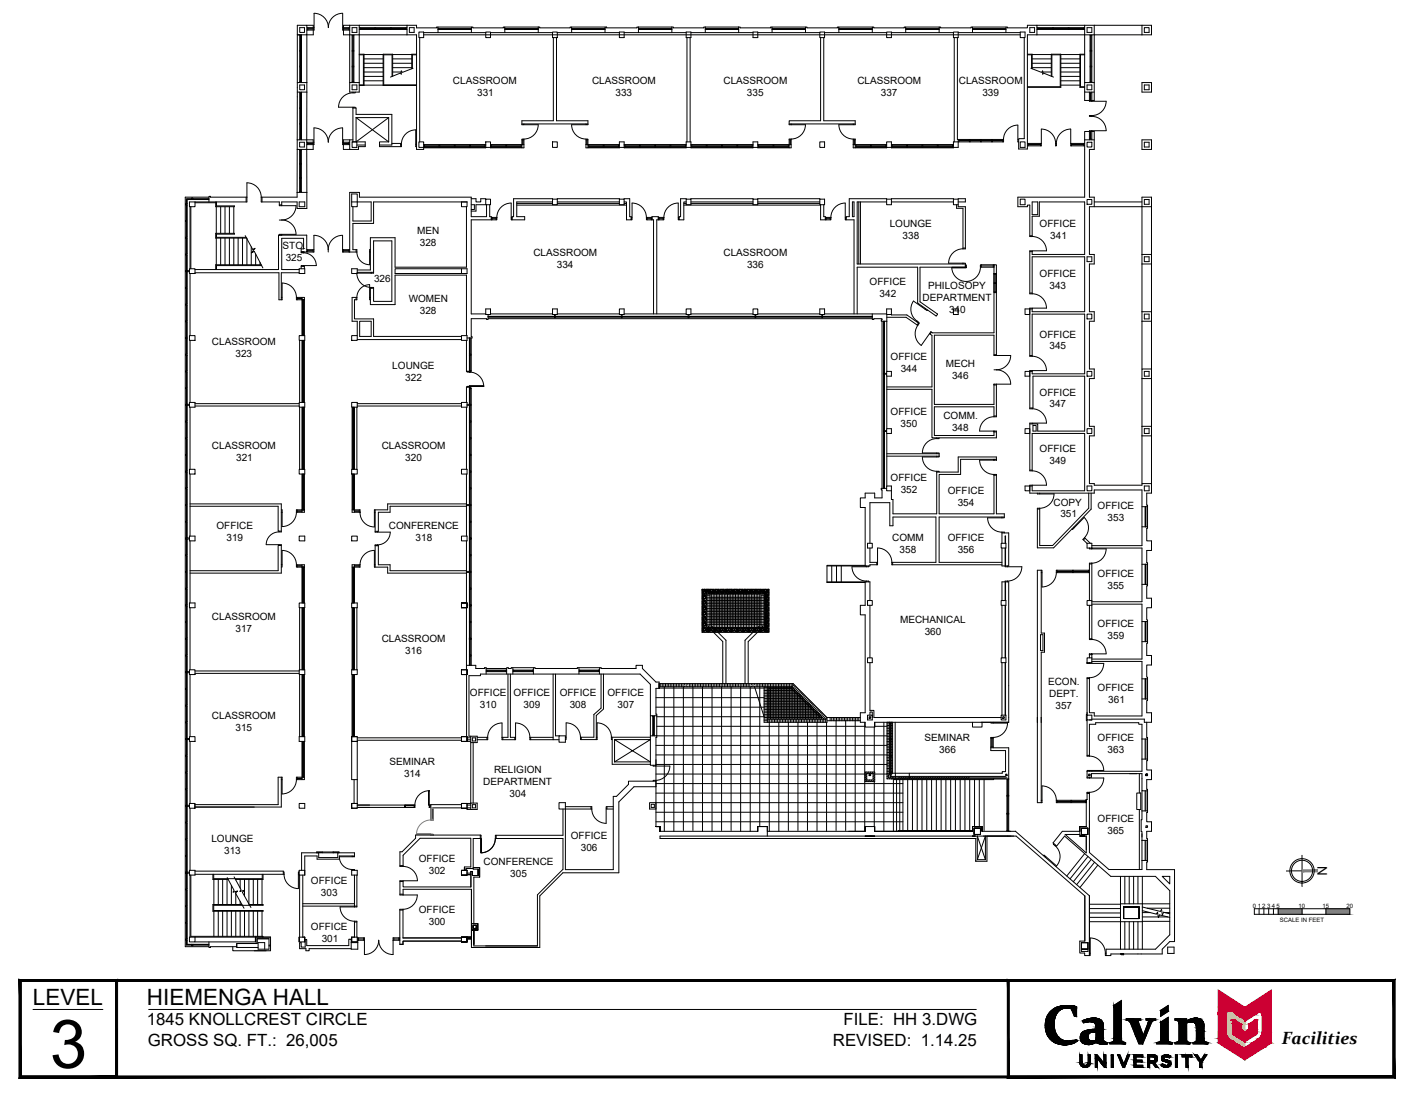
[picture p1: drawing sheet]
<svg xmlns="http://www.w3.org/2000/svg" width="279mm" height="216mm" viewBox="0 0 279 216" stroke-linecap="round" stroke-linejoin="round" font-family="sans-serif">
<defs><g id="words">
<text font-size="13.3" x="9.8" y="210.9">3</text>
<g font-size="4.4">
<text x="6.5" y="198.5">LEVEL</text>
<text x="29" y="198.5">HIEMENGA HALL</text>
</g>
<text font-size="3.5" x="253.3" y="206.2">Facilities</text>
<g font-size="3.3">
<text x="29" y="202.5">1845 KNOLLCREST CIRCLE</text>
<text x="166.7" y="202.5">FILE: HH 3.DWG</text>
<text x="29.2" y="206.6">GROSS SQ. FT.: 26,005</text>
<text x="164.6" y="206.6">REVISED: 1.14.25</text>
</g>
<text font-size="2.6" x="260.3" y="171.1" transform="rotate(90 260.3 171.1)">N</text>
<g font-size="2">
<text x="89.5" y="16.7">CLASSROOM</text>
<text x="117" y="16.7">CLASSROOM</text>
<text x="143" y="16.7">CLASSROOM</text>
<text x="169.4" y="16.7">CLASSROOM</text>
<text x="189.5" y="16.7">CLASSROOM</text>
<text x="94.3" y="19">331</text>
<text x="121.6" y="19">333</text>
<text x="147.6" y="19">335</text>
<text x="174.1" y="19">337</text>
<text x="194.1" y="19">339</text>
<text x="82.4" y="46.1">MEN</text>
<text x="175.8" y="44.8">LOUNGE</text>
<text x="178.4" y="47.1">338</text>
<text x="205.4" y="44.8">OFFICE</text>
<text x="207.5" y="47.2">341</text>
<text x="55.8" y="49.1">STO.</text>
<text x="56.5" y="51.5">325</text>
<text x="83" y="48.5">328</text>
<text x="105.4" y="50.6">CLASSROOM</text>
<text x="110" y="53">334</text>
<text x="143" y="50.6">CLASSROOM</text>
<text x="147.6" y="53">336</text>
<text x="73.9" y="55.7">326</text>
<text x="80.8" y="59.6">WOMEN</text>
<text x="171.8" y="56.2">OFFICE</text>
<text x="173.8" y="58.6">342</text>
<text x="182.3" y="59.5">DEPARTMENT</text>
<text x="183.4" y="57.1">PHILOSOPY</text>
<text x="205.4" y="54.8">OFFICE</text>
<text x="207.4" y="57.1">343</text>
<text x="83" y="62">328</text>
<text x="187.5" y="61.9">340</text>
<text x="41.9" y="68.1">CLASSROOM</text>
<text x="46.5" y="70.4">323</text>
<text x="176" y="71">OFFICE</text>
<text x="205.4" y="66.7">OFFICE</text>
<text x="207.4" y="69">345</text>
<text x="77.5" y="72.9">LOUNGE</text>
<text x="80.1" y="75.3">322</text>
<text x="178" y="73.4">344</text>
<text x="186.9" y="72.5">MECH</text>
<text x="188.1" y="74.8">346</text>
<text x="176" y="82">OFFICE</text>
<text x="186.4" y="82.8">COMM.</text>
<text x="205.4" y="78.1">OFFICE</text>
<text x="207.4" y="80.5">347</text>
<text x="41.9" y="88.7">CLASSROOM</text>
<text x="75.4" y="88.7">CLASSROOM</text>
<text x="178" y="84.4">350</text>
<text x="188.1" y="85.2">348</text>
<text x="205.4" y="89.4">OFFICE</text>
<text x="46.7" y="91.1">321</text>
<text x="80.1" y="91">320</text>
<text x="176" y="95">OFFICE</text>
<text x="207.4" y="91.7">349</text>
<text x="178" y="97.4">352</text>
<text x="187.3" y="97.6">OFFICE</text>
<text x="189.3" y="99.9">354</text>
<text x="208.2" y="99.9">COPY</text>
<text x="216.9" y="100.6">OFFICE</text>
<text x="42.8" y="104.4">OFFICE</text>
<text x="44.7" y="106.8">319</text>
<text x="76.9" y="104.4">CONFERENCE</text>
<text x="82.1" y="106.8">318</text>
<text x="176.3" y="106.8">COMM</text>
<text x="187.3" y="106.8">OFFICE</text>
<text x="209.5" y="102.2">351</text>
<text x="218.9" y="103">353</text>
<text x="177.7" y="109.1">358</text>
<text x="189.3" y="109.1">356</text>
<text x="216.9" y="114">OFFICE</text>
<text x="218.8" y="116.4">355</text>
<text x="41.9" y="122.5">CLASSROOM</text>
<text x="46.5" y="124.9">317</text>
<text x="177.8" y="123">MECHANICAL</text>
<text x="182.7" y="125.4">360</text>
<text x="216.9" y="123.9">OFFICE</text>
<text x="75.4" y="126.7">CLASSROOM</text>
<text x="80.1" y="129.1">316</text>
<text x="218.9" y="126.2">359</text>
<text x="92.9" y="137.5">OFFICE</text>
<text x="101.5" y="137.5">OFFICE</text>
<text x="110.6" y="137.5">OFFICE</text>
<text x="120" y="137.5">OFFICE</text>
<text x="207.1" y="135.4">ECON.</text>
<text x="207.3" y="137.7">DEPT.</text>
<text x="216.9" y="136.5">OFFICE</text>
<text x="41.9" y="142.1">CLASSROOM</text>
<text x="94.8" y="139.9">310</text>
<text x="103.5" y="139.9">309</text>
<text x="112.6" y="139.9">308</text>
<text x="122" y="139.9">307</text>
<text x="208.6" y="140.1">357</text>
<text x="219" y="138.9">361</text>
<text x="46.5" y="144.5">315</text>
<text x="182.7" y="146.4">SEMINAR</text>
<text x="185.6" y="148.7">366</text>
<text x="216.9" y="146.4">OFFICE</text>
<text x="218.9" y="148.7">363</text>
<text x="76.9" y="151.1">SEMINAR</text>
<text x="79.8" y="153.5">314</text>
<text x="95.5" y="155">DEPARTMENT</text>
<text x="97.6" y="152.7">RELIGION</text>
<text x="100.7" y="157.4">304</text>
<text x="41.8" y="166.3">LOUNGE</text>
<text x="112.8" y="165.8">OFFICE</text>
<text x="216.9" y="162.4">OFFICE</text>
<text x="218.8" y="164.8">365</text>
<text x="44.3" y="168.6">313</text>
<text x="82.8" y="170.2">OFFICE</text>
<text x="84.7" y="172.6">302</text>
<text x="95.6" y="170.9">CONFERENCE</text>
<text x="100.8" y="173.3">305</text>
<text x="114.8" y="168.1">306</text>
<text x="61.4" y="174.6">OFFICE</text>
<text x="63.4" y="177">303</text>
<text x="61.4" y="183.6">OFFICE</text>
<text x="63.6" y="186">301</text>
<text x="82.8" y="180.3">OFFICE</text>
<text x="84.7" y="182.6">300</text>
</g>
<g font-size="1.2">
<text x="247.5" y="179.3">0</text>
<text x="248.5" y="179.3">1</text>
<text x="249.4" y="179.3">2</text>
<text x="250.4" y="179.3">3</text>
<text x="251.3" y="179.3">4</text>
<text x="252.2" y="179.3">5</text>
<text x="256.6" y="179.3">10</text>
<text x="261.3" y="179.3">15</text>
<text x="266.1" y="179.3">20</text>
<text x="252.9" y="182.1">SCALE IN FEET</text>
</g>
</g></defs>
<!-- layer: 0 -->
<g fill="none" stroke="#000" stroke-width=".2">
<path d="M247.9 179.5h18.8v1.1h-18.8zM248.8 179.5v1.1M249.7 179.5v1.1M250.7 179.5v1.1M251.6 179.5v1.1M252.6 179.5v1.1M254.9 172h2.4M257.3 169.6v4.8M257.3 179.5v1.1M262 179.5v1.1"/>
<circle cx="257.3" cy="172" r="2.09"/>
<circle cx="257.3" cy="172" r="2.41"/>
</g>
<g fill="#808080" stroke="#808080" stroke-width=".2">
<path d="M257.3 171.8v.4l3-.4zM257.3 172.2l3-.4v.4z"/>
<path d="M257.2 174.4l.1 .7zM257.2 174.4l.1 .7z"/>
<path d="M254.2 172.1h.7v-.1zM254.2 172h.7l-.7 .1z"/>
<path d="M257.2 169l.1 .6zM257.2 169l.1 .6z"/>
<path d="M262 179.5l4.7 1.1v-1.1zM262 179.5l4.7 1.1h-4.7z"/>
<path d="M252.6 179.5l4.7 1.1v-1.1zM252.6 179.5l4.7 1.1h-4.7z"/>
</g>
<!-- layer: A-WALL-FULL -->
<g fill="none" stroke="#000" stroke-width=".2">
<path d="M58.7 18.2h1.9M58.7 16.3h1.9M59.2 16.8h1v.9h-1zM59.2 5.5h1v.9h-1zM59.2 16.2h.4M59.2 10.1h.4M59.2 10h.4M59.2 7h.4M59.2 13.1h.4M59.2 13.2h.4M59.2 18.3h.4M59.2 6.9v9.4"/>
<path d="M59.2 18.2v9.4M59.4 7v3M59.4 10.1v3M59.4 13.2v3M59.4 18.3v3M59.6 16.3v-9.4h-.9h1.9v-1.9h-1.9v33M59.6 18.2v9.4M60.6 5h1.3v1.9h-1.3v31.1M60.7 5.5h1.4M60.8 5.7h1.1M60.8 5.5v.4M64.9 5.5a2.83 2.83 0 0 1 2.8-2.9v2.9"/>
<path d="M64.9 5.5a2.83 2.83 0 0 0-2.8-2.9v3.3h-1.4M67.9 5.7h1.1M69 5.5v.4M69.1 5v13.2h1.9v-13.2M69.1 16.3h1.9M69.1 5.5h-1.4v.4h1.4M69.6 5.5h.9v.9h-.9zM69.6 6.9v9.4M69.6 16.8h.9v.9h-.9zM69.6 16.2h.3M69.6 10.1h.3M69.6 10h.3"/>
<path d="M69.6 7h.3M69.6 13.1h.3M69.6 13.2h.3M69.7 18.3a2.83 2.83 0 0 0-2.8 2.9h2.8M69.7 18.2v.2h.5v-.2M69.7 7v3M69.7 10.1v3M69.7 13.2v3M69.9 6.9v9.4M71 5.8h9.4M71 5.5h9.4M71 10.8h.8v6h-.8"/>
<path d="M71 10.7h.9v6.2h-.9M71.1 5.5v.3M71.1 5.7h3M71.1 5.6h3M71.9 14.2h3.8M71.9 10.8h3.8M71.9 11.6h3.8M71.9 12.5h3.8M71.9 13.4h3.8M71.9 16.8h3.8M71.9 15.1h3.8M71.9 16h3.8"/>
<path d="M74.1 5.5v.3M74.2 5.7h3M74.2 5.6h3M74.2 5.5v.3M77.2 5.5v.3M77.3 5.7h3M77.3 5.6h3M77.3 5.5v.3M77.5 15.1v-4.3h-1.7v6h6.5M77.6 14.2h1.7M77.6 15v-4.3h-1.9v6.2h6.6M77.6 10.8h3.8"/>
<path d="M77.6 11.6h3.8M77.6 12.5h3.8M77.6 13.4h3.8M80.3 5.5v.3M80.4 5v1.9M80.9 5.5h.9v.9h-.9zM81.6 13.5l-2.1 .8-.2-.3v.6l-.2-.2-2 .8M82.3 10.7h-.9v2.9M82.3 10.8h-.8v2.7M82.8 6.3h.9v1.1h-.9zM82.9 7.4v20.6M83.7 6.4h12.3"/>
<path d="M83.7 6.9h117.9M86.6 6.4v-1.1h-.4v.2h-3.9v-.5h-14.4v1.9h14.4v22.6h1.4v-1.5h-.9v1.1h13.2l-12.3 .1M86.6 5.8h6.5M86.6 5.7h6.5M86.6 5.3h6.5M93.1 6.4v-1.1h.4v.2h5.9v-.2h.3v1.1M96 6.3h.9v1.1h-.9zM96.9 6.4h12.3M99.7 5.8h6.7M99.7 5.7h6.7M99.7 5.3h6.7M106.4 5.3h.3v.2h5.9v-.2h.4v1.1"/>
<path d="M106.4 5.3v1.1M109.2 6.3h.9v1.1h-.9zM109.3 7.4v16.5h-6.2v.7h.4v-.1M110 7.4v16.5h6.2v.7h-.4v-.1M110.1 6.4h12.3M113 5.8h6.5M113 5.7h6.5M113 5.3h6.5M122.4 6.3h.9v1.1h-.9zM123.3 6.4h12.3M126.2 5.3h-.4v.2h-5.9v-.2h-.4v1.1M126.2 5.8h6.6"/>
<path d="M126.2 5.7h6.6M126.2 5.3h6.6M126.2 5.3v1.1M132.8 5.3h.3v.2h5.9v-.2h.4M132.8 5.3v1.1M135.6 6.3h.9v1.1h-.9zM135.7 7.4v20.6M136.4 7.4v20.6M136.5 6.4h12.3M139.4 5.3v1.1M139.4 5.8h6.6M139.4 5.7h6.6"/>
<path d="M139.4 5.3h6.6M146 5.3h.3v.2h5.9v-.2h.4v1.1M146 5.3v1.1M148.8 6.3h.9v1.1h-.9zM149.7 6.4h12.3M152.6 5.8h6.6M152.6 5.7h6.6M152.6 5.3h6.6M159.2 6.4v-1.1h.3v.2h5.9v-.2h.4v1.1M162 6.3h.9v1.1h-.9zM162.1 7.4v16.5h-6.2v.7h3.3a2.85 2.85 0 0 1-2.9 2.9M162.8 7.4v16.5h6.2v.7h-.4v-.1"/>
<path d="M162.9 6.4h12.3M165.8 5.8h6.6M165.8 5.7h6.6M165.8 5.3h6.6M172.4 6.4v-1.1h.3v.2h5.9v-.2h.4v1.1M175.2 6.3h.9v1.1h-.9zM176.1 6.4h12.3M179 5.8h6.6M179 5.7h6.6M179 5.3h6.6M185.6 6.4v-1.1h.3v.2h6v-.2h.3v1.1M188.4 6.3h.9v1.1h-.9z"/>
<path d="M188.6 7.4v20.6M189.2 7.4v20.1h9.1M189.3 6.4h12.3M192.2 5.8h6.6M192.2 5.7h6.6M192.2 5.3h6.6M198.8 6.4v-1.1h.3v.2h3.9v-.5h24.5v1.9h-24.5v22.5h-1.7v-2h1.1v-20M201.6 6.3h.9v1.1h-.9zM203 10.7h1v2.9M203 10.8h.8v2.7M203.5 5.5h.9v.9h-.9zM203.7 13.5l2.1 .8 .2-.3v.6l.2-.2 2 .8"/>
<path d="M204 10.8h3.7M204 11.6h3.7M204 12.5h3.7M204 13.4h3.7M204.9 5.8h9.4M204.9 5.5h9.4M204.9 5v1.9M205.1 5.5v.3M205.1 5.7h2.9M205.1 5.6h2.9M206 14.2h1.7M207.7 15v-4.3h1.9v6.6h-6.6"/>
<path d="M207.8 15.1v-4.3h1.7v6.3h-6.5M208 5.5v.3M208.2 5.7h2.9M208.2 5.6h2.9M208.2 5.5v.3M209.6 14.2h3.8M209.6 10.8h3.8M209.6 11.6h3.8M209.6 12.5h3.8M209.6 13.4h3.8M209.6 16.8h3.8M209.6 15.1h3.8"/>
<path d="M209.6 16h3.8M211.1 5.5v.3M211.2 5.7h3M211.2 5.6h3M211.2 5.5v.3M214.2 5.5v.3M214.3 16.3v1.9h1.9M214.3 5v11.3M214.3 16.3h1.9M214.3 10.7h-.9v6.6h.9M214.3 10.8h-.8v6.3h.8M214.8 5.5h.9v.9h-.9z"/>
<path d="M214.8 16.8h.9v.9h-.9zM215.3 18.2v1.8h3.3a2.83 2.83 0 0 1-2.9 2.8M215.3 18.4h.4M215.4 16.2h.3M215.4 10.1h.3M215.4 10h.3M215.4 7h.3M215.4 13.1h.3M215.4 13.2h.3M215.4 6.9v9.4M215.5 18.4v1.4M215.5 7v3"/>
<path d="M215.5 10.1v3M215.5 13.2v3M215.6 7v3M215.6 10.1v3M215.6 13.2v3M215.7 6.9v9.4M215.7 18.2v1.8M216.2 16.3v3.5h-1.9v-1.6M216.2 5v11.3M225.6 16.3h1.9v1.9h-1.9zM225.6 5v1.9M226.1 5.5h1v.9h-1z"/>
<path d="M226.1 16.8h1v.9h-1zM37.8 39.3l.1-.2h.2v.2M37.8 39.4h-.8v.8M37.8 39.4h-.9v.8M37.8 39.3h-.9v.9M37.8 39.3h-1v.9M37.8 39.4h3.5M37.8 39.3v.1M38.1 39.3h3M38.1 39.4h3M38.1 39.3h3.2M38.1 39.3v.1"/>
<path d="M41.1 39.3v.1M41.3 38.9h-4.7v148.1h4.7M42.6 39.9v.9h3.7v-.1h-3.5v-.8M48.6 38.9v1M48.8 38.9h-7.2v-.1h-.3v1.1M51.6 38.9v1h3.6v.7h3.3a2.83 2.83 0 0 1-2.8 2.9M51.6 38.9a2.83 2.83 0 0 0-2.8-2.8v3.8h-11.4v.9h1.1v-.9M51.8 38.9v1M58.7 38v.9h-7.1M58.7 38h1.9M58.7 27.6h3.2v1.9h-3.2M59.1 39.9h1.1v.9h-1.1z"/>
<path d="M59.2 28.1h.9v.9h-.9zM59.2 29.5v8.5M59.2 37.8h.4M59.2 35.1h.4M59.2 35.2h.4M59.2 29.7h.4M59.2 32.3h.4M59.2 32.4h.4M59.2 27.5h.4M59.2 21.4h.4M59.2 21.3h.4M59.2 24.4h.4"/>
<path d="M59.2 24.5h.4M59.4 29.7v2.6M59.4 32.4v2.7M59.4 35.2v2.6M59.4 21.4v3M59.4 24.5v3M59.6 29.5v8.5M60.6 38v3.2h-1.9v-1.3h-3v.7M60.6 28.1h1.4M60.8 28.4h1.1M60.8 28.1v.5M60.8 28.3h1.1"/>
<path d="M62 25.3a2.83 2.83 0 0 1 2.9 2.8 2.83 2.83 0 0 1 2.8-2.8M62 25.3v3.3h-1.4M67.7 25.3v2.8M67.8 28.4h1.1M67.8 28.3h1.1M68.9 28.1v.5M69.1 28.1h-1.4v.5h1.4M69.1 27.6v1.9M69.5 38.3h1.1v2.5h-1.1zM69.5 39.9h3.8v3.8h-3.6v-2.9M69.6 28h.9v1.1h-.9zM69.7 21.3v-.1h.5v.1"/>
<path d="M69.7 21.3h.7v1.3h7v6h-2.4M69.7 21.3v6.7M69.7 27.6h-1.9v1.9h3v-.5h1.4v-1h-2.6M70.4 23.2v4.8l6.4-4.8M70.4 23.2l6.4 4.8M70.4 23.2h6.4M70.5 28.6h1.7M76.8 28h-1.8v1h4.3v-.5M76.8 23.2v4.8M77.4 28.3h1.8v.7M79.2 28.5h.1M82.1 25.7a2.83 2.83 0 0 0-2.8 2.8"/>
<path d="M82.1 25.7v3.3h.2M82.1 28.5h.2M83.7 28.6h12.3M83.9 28.9h2.8M83.9 28.6v.5M86.7 28.6v.5M86.9 28.9h2.9M86.9 28.6v.5M89.8 28.6v.5M89.9 28.9h2.9M89.9 28.6v.5M91.2 39.9v.9h1.1v-.9h-18.5v4.2h-4.1v5.2h.8v.5"/>
<path d="M92.8 28.6v.5M93 28.9h2.8M93 28.6v.5M93.1 39.3h1v.6h.9v-.6h1M95.8 28.6v.5M96 39.3h.9v1.1h-.9zM96 28h.9v1.1h-.9zM96.9 28.6h6.2M96.9 28.6h6.6M97.1 28.9h2.8M97.1 28.6v.5M99.9 28.6v.5"/>
<path d="M100.1 28.9h2.9M100.1 28.6v.5M103 28.6v.5M103.1 29.1h-6.2l6.6 .1v-1.7h-.4v1.7M103.1 24.5h13.1M103.1 27.6h.4M103.3 27.6v1M103.5 24.6h2.9a2.83 2.83 0 0 1-2.9 2.9M109.2 39.3h.9v1.1h-.9zM109.2 28h.9v1.1h-.9zM109.2 39.3h-7.7v3.5h-.3v.6h2.5v-.6h-1.6v-2.9h7.1M110.1 39.9h12.3"/>
<path d="M110.1 39.3h12.3M112.9 24.6a2.83 2.83 0 0 0 2.9 2.9M113 24.6h2.8M115.8 28.6v-1.1h.4v1.7M115.8 28.6v.6h6.6v-1.2h.9v1.2h12.3v-1.2h.9v1.2h12.3v-1.2h.9v1.2h6.6v-1.7h-.4v1.7M115.8 28.6h6.6M115.8 27.6h.4M116 27.6v1M116.2 29.1h39.7M116.2 28.6h6.2M116.3 28.9h2.9M116.3 28.6v.5"/>
<path d="M119.2 28.6v.5M119.4 28.9h2.8M119.4 28.6v.5M122.2 28.6v.5M122.4 39.3h.9v1.1h-.9zM123.3 39.3h1.1v3.5h.3v.6h-.9v-3.5h-.5M123.3 28.6h12.3M123.5 28.9h2.9M123.5 28.6v.5M126.4 28.6v.5M126.5 28.9h2.9M126.5 28.6v.5"/>
<path d="M129.4 28.6v.5M129.5 28.9h2.9M129.5 28.6v.5M132.4 28.6v.5M132.6 28.9h2.8M132.6 28.6v.5M135.4 28.6v.5M135.6 39.3h.9v1.1h-.9zM135.6 39.3h-1.1v3.5h-.3v.6h.9v-3.5h.5M136.5 39.9h12.3M136.5 39.3h12.3M136.5 28.6h12.3"/>
<path d="M136.7 28.9h2.9M136.7 28.6v.5M139.6 28.6v.5M139.7 28.9h2.9M139.7 28.6v.5M142.6 28.6v.5M142.7 28.9h2.9M142.7 28.6v.5M145.6 28.6v.5M145.8 28.9h2.8M145.8 28.6v.5M148.6 28.6v.5"/>
<path d="M148.8 39.3h.9v1.1h-.9zM149.7 39.9h12.3M149.7 39.3h12.3M149.7 28.6h6.2M149.7 28.6h6.6M149.9 28.9h2.9M149.9 28.6v.5M152.8 28.6v.5M152.9 28.6v.5M152.9 28.9h2.9M155.8 28.6v.5M155.9 24.5h13.1"/>
<path d="M155.9 27.6h.4M156.1 27.6v1M156.2 27.6v1M156.3 24.5v.1M162 39.3h.9v1.1h-.9zM162 28h.9v1.1h-.9zM168.4 39.9h.4v2.9h-.4zM168.6 24.6h-2.8a2.83 2.83 0 0 0 2.8 2.9M168.6 28.6v-1.1h.4v1.7M168.6 28.6v.6h6.6l-6.2-.1M168.6 28.6h6.6M168.6 27.6h.4"/>
<path d="M168.8 27.6v1M169 28.6h6.2M169.1 28.9h2.9M169.1 28.6v.5M169.7 39.9v12.2M170 39.9v12.2M172 28.6v.5M172.2 28.9h2.8M172.2 28.6v.5M175 28.6v.5M175.2 39.9h-5.8v12.2h21.4M175.2 39.3h.9"/>
<path d="M176.1 39.9h12.3M176.1 28.6h12.3M176.3 28.9h2.9M176.3 28.6v.5M179.2 28.6v.5M179.3 28.9h2.9M179.3 28.6v.5M182.2 28.6v.5M182.3 28.9h2.9M182.3 28.6v.5M185.2 28.6v.5M185.4 28.9h2.8"/>
<path d="M185.4 28.6v.5M188.2 28.6v.5M188.4 39.3h.9M189.3 39.9h1.5v-.6h-1.5v1.5h1.5v8.4h-.5M189.3 27.5v1.6h-14.1v-1.1h.9v1.2h12.3v-1.2h9.9v-.5M189.5 27.8h2M189.5 27.5v.5M191.5 27.5v.5M191.7 27.8h2M191.7 27.5v.5M193.7 27.5v.5M193.9 27.8h2"/>
<path d="M193.9 27.5v.5M195.9 27.5v.5M196.1 27.8h2M196.1 27.5v.5M198.1 27.5v.5M198.3 27.5a2.83 2.83 0 0 1 2.8-2.8v2.8M201.3 27.5h-.2v.5h.2M201.6 39.3h.9v1.1h-.9zM201.6 28h.9v1.1h-.9zM203 28.3h2.8M203.2 28.6h2.4M203.2 28.3v.5"/>
<path d="M204 39.9h1.1v2.5h-1.1zM205.4 39.9h8.9v10.4h-10.3v-.7l2.8-.1a2.81 2.81 0 0 0-2.8-2.8v-4h1.4zM205.6 28.3v.5M208.6 28.3h.1v.5h-.1zM208.6 28.3a2.83 2.83 0 0 0-2.8-2.8v3.3h-2.8M208.7 28.3a2.83 2.83 0 0 1 2.9-2.8v3.3h2.7M211.6 28.3h2.7M211.7 28.6h2.5M211.7 28.3v.5M214.2 28.3v.5M214.3 27.6v11.3h-13.2v1.9h1.9v-.3h.5v6.2h.5M214.3 27.6v-1.6h1.9v3.5h-.9v9.4h.9v1.9"/>
<path d="M214.3 27.6h1.9M214.8 39.4h.9v1h-.9zM214.8 28.1h.9v.9h-.9zM215.3 27.5h.4M215.5 26v1.5M215.7 23a2.83 2.83 0 0 1 2.9 2.8h-3.3v1.8M215.7 22.8h-.4v.2h.4M215.7 22.8v.2M215.7 25.8v1.8M216.2 39.9h9.4M225.6 27.6h1.9v1.9h-1.9zM226.1 39.4h1v1h-1z"/>
<path d="M226.1 28.1h1v.9h-1zM36.8 47.1v3.1h-.1v.2h.1v3.1h-.1v.2h.1v3.1h-.1v.2h.1v3.1h-.1v.2h.1v3.1h-.1v.2h.1M36.8 56.7h.2v.3h-.2M36.8 46.8h.2v.3h-.2M36.8 40.2l-.1 .1v.2h.1v3.1h-.1v.2h.1v3.1h-.1v.2h.1M36.8 43.5h.2v.3h-.2M36.8 50.1h.2v.3h-.2M36.8 53.7h.2M36.8 53.4h.2M36.8 40.5h.2M36.8 40.2h.2M36.9 40.5v3"/>
<path d="M36.9 43.8v3M36.9 47.1v3M36.9 50.4v3M36.9 53.7v3M36.9 57v3M37 40.2v3.3M37 43.8v3M37 47.1v3M37 50.4v3.1h.4M37 57v3M37.4 53.1h1.1v.9h-1.1zM37.4 53.7h-.4v3"/>
<path d="M37.5 40.8v12.3M37.5 54v12.3M37.7 40.8v12.3M38.5 53.9h16.6v5.3h.6v-.5M38.5 40h4.1M42.7 40.8v5.3M42.7 47v5.3M43.6 40.8v5.3M43.6 47v5.3M44.5 40.8v5.3M44.5 47v5.3M45.3 40.8v5.3"/>
<path d="M45.3 47v5.3M46.2 40.8v5.3M46.2 47v5.3M47.1 47v5.3M47.9 47v5.3M48.5 46.5l1.4 2.8 .5-.3-.8 1 .6-.3 1.7 3.2M48.6 46.9h-5.8v-.7h3.5v-.1h-3.7v.9h6.1M48.8 47v5.3M49.6 48.8v3.5M50.5 50.2v2.1M51.4 51.8v.5M51.6 52.3h-9v.9"/>
<path d="M51.7 52.5h-8.9v.7M55 46.6v-.1h5.6v3.3h-.6M55 46.5v6.7h-16.5M55.2 40.5h.5M55.2 43.5h.5M55.7 43.5a2.83 2.83 0 0 1 2.8 2.8h-3.3v.2h.5v-.2M58.6 58.7a2.83 2.83 0 0 0-2.9-2.8v2.8h-.1M58.6 58.7h1.5v7.6M58.6 58.7v.5h1.1M58.7 58.7v.5M58.7 59h1M59.1 53.9h-3.5v5.3"/>
<path d="M59.1 53.1h1.1v.9h-1.1zM59.5 52.6h.6v.5M59.7 58.7v7.6M59.8 59.2v7.1M59.9 59.2v7.1M60 49.9a2.51 2.51 0 0 1 2.5 2.6h-2.5M60 52.5h-.5v.6M60 49.8h-.5h.7M60 49.9h-.5v-.7h.5v-2.1h-4.3v6.1h3.4M60 49.8v.1M60 52.5v.1M60 59.2v7.1"/>
<path d="M60.1 59.2h-.4h.4M60.6 49.3h1.4M60.8 49.3v.5M60.8 49.6h1.1M60.8 49.5h1.1M61.9 49.3v.5M64.9 49.3a2.83 2.83 0 0 1 2.8-2.8v2.8h1.4M64.9 49.3a2.83 2.83 0 0 0-2.9-2.8v3.3h-1.4M64.9 49.3v.5M67.7 49.3v.5h2.8M67.8 49.6h1.1M67.8 49.5h1.1"/>
<path d="M67.8 49.3v.5M68.9 49.3v.5M69.5 53.1h1.1v.9h-1.1zM70.4 49.3v.5M70.4 58.7v.5M70.5 58.7v.5h-.5v3.8h3.8v3.5h17.4M70.5 58.7h-.9v4.8h1v2.8M70.5 49.8a2.51 2.51 0 0 0 2.5 2.5v-2.5M70.5 58.7a2.51 2.51 0 0 1 2.5-2.5v2.5M70.6 53.8h3.2M73.2 58.7h-.2v.5h.2M73.2 49.3h-.2v.5h.2"/>
<path d="M73.3 53.8v.2M73.3 56.8v.1M73.8 47.6h3.6v11.9h-3.6v-2.7a2.89 2.89 0 0 1-3.3-2.9l3.3 .1zM73.8 56.9h-.6v3.3h4.9v-5.9h14.1v12M91.2 53.1h-13.1v.9h13.1M91.2 53.1h1.1v.9h-1.1zM92.2 40.8v12h-14.1v-5.8h-4.9v6.3h-2.6M93.1 40.4h.6v1h-.6M96 40.4h-1.9v1.3h-1M96.1 40.4v2.4h-3v-3.9h-22.1v-.9h-1.9v11.8M96.8 40.4v2.4h.3v.6h-4v18.6h2.9M97.1 42.9h.1v.5h-.1z"/>
<path d="M97.2 43.4h.8M97.2 42.9h.8M97.2 43.2h.8M98 42.9h.2v.5h-.2zM98.2 42.9a2.83 2.83 0 0 1 2.8-2.8v2.8M101 42.9h.2v.5h-.2zM102.1 40.5h21.7M102.1 40.2h7.1M110.1 40.2h12.3M123.3 40.2h.5M124.7 42.9h.2v.5h-.2zM127.7 42.9a2.83 2.83 0 0 0-2.8-2.8v2.8"/>
<path d="M127.7 42.9h.2v.5h-.2zM127.9 43.4h.8M127.9 42.9h.8M127.9 43.2h.8M128.7 42.9h.1v.5h-.1zM130.1 42.9h.1v.5h-.1zM130.2 43.4h.8M130.2 42.9h.8M130.2 43.2h.8M131 42.9h.2v.5h-.2zM131.2 42.9a2.83 2.83 0 0 1 2.8-2.8v2.8M134 42.9h.2v.5h-.2z"/>
<path d="M135.1 40.5h27M135.1 40.2h.5M136.5 40.2h12.3M149.7 40.2h12.3M162.1 40.4v3h1v-.6h-.3v-2.4M163.1 42.9h.1v.5h-.1zM163.2 43.4h.8M163.2 42.9h.8M163.2 43.2h.8M164 42.9h.2v.5h-.2zM164.2 42.9a2.83 2.83 0 0 1 2.8-2.8v2.8M167 42.9h.2v.5h-.2z"/>
<path d="M187.5 52h2.8M188.1 52.8h2.8v.1h-2.8zM189 40.4v.7h1.3v8.1M189.3 40.4h-.9v-1.1h-12.3v1.1h-.9v-1.1h-7.4v3.5h-.6v.6h1.6v18.6M190.3 49.1a2.83 2.83 0 0 0-2.9 2.9M190.3 52h.5v.8h-9v6.8l3.4 2.4-.2 .4M190.3 52v.1M190.3 49h.5M190.8 52.3h.1v.5h-.1zM193.7 52.8a2.83 2.83 0 0 1-2.7 2.8 2.83 2.83 0 0 1-2.9-2.7M193.7 52.3h.2v.5h-.2zM193.9 52.3h2.5v.5h-2.5"/>
<path d="M193.9 52.5h2.4M196.3 52.3v.5M196.4 54h.5v3.8h-.5zM196.4 54h.5M196.4 54.2h.5M196.4 57.6h.5M196.4 55.8h.5M196.4 56h.5M196.6 54.2v1.6M196.6 56v1.6M203.5 57.9h.5M203.5 49.7h.5"/>
<path d="M203.5 46.6h.5M204 50.7h10.3v10.9h-10.3v-.7h2.8a2.81 2.81 0 0 0-2.8-2.9zM204 49.6h-.5v8.4h.5M214.8 50.7h.9v1h-.9zM225.6 50.3h1.9M225.6 52.1h1.9M226.1 50.7h1v1h-1zM227.5 40.8h-12.2v9.5h.9v1.8h-.9v9.5h.9v1.9h-.9v9.4h.9v1.9h-.9v9.4h.9v1.9h-.9v9.4h.9v.3h9.4v-.3h1.9M36.8 73.2h.2v.3h-.2M36.8 70.2v3.1h-.1v.2h.1v3.1h-.1v.2h.1v3M36.8 76.5h.2v.3h-.2M36.8 63.3h.2v.3h-.2"/>
<path d="M36.8 60h.2v.3h-.2M36.8 63.6v3.1h-.1v.2h.3M36.8 66.9v3M36.8 66.6h.2M36.9 60.3v3M36.9 63.6v3M36.9 66.9v3M36.9 70.2v3M36.9 73.5v3M36.9 76.8v3M37 79.8l-.3 .1v.2h.3M37 66.9v3l-.3 .1v.2h.3"/>
<path d="M37 60.3v3M37 63.6v3.3M37 69.9v3.3M37 73.5v3M37 76.8v3.1h.4M37.4 66.3h1.1v.9h-1.1zM37.4 79.5h1.1v.9h-1.1zM37.5 67.2v12.3M38.5 79.7h20.6M59.1 79.5h1.1v.9h-1.1zM59.1 66.3h1.1v.9h-1.1zM59.2 67.2v12.3"/>
<path d="M59.7 67.2v12.3M59.8 67.2v12.3M59.9 67.2v12.3M60 67.2v12.3M60.1 67.2v12.3M69.5 79.5h1.1v.9h-1.1zM69.5 66.3h1.1v.9h-1.1zM70.6 79.7h20.6M70.6 67.1h20.6M71.1 63.5h2.2v3h-2.2zM91.2 66.3h1.1v.9h-1.1zM91.2 79.5h1.1v.9h-1.1z"/>
<path d="M92.2 67.2v6.1h.1M92.3 76.5h-.1v3M92.8 79.8l.2 .1v.2h-.2M92.8 79.8l-.5 .1M92.8 69.9l.2 .1v.2h-.2M92.8 66.8v6.4M92.8 76.2v.3M92.8 76.8v3M92.8 73.5h.1M92.8 66.8v3.1M92.8 70.2v3M93 76.8v-.2l-.2-.1v.3h.3v54.6"/>
<path d="M93.1 66.8v6.5l-.3-.1v.3h.2v-.2M96 61h.9v1.1h-.9zM96.4 62.1v1h-.3v-.2h-3v3.6h.2v.3h-1M96.4 62.5h13.2M96.4 62.6h13.2M96.4 62.9h76M96.9 62h12.3M109.2 61h.9v1.1h-.9zM109.6 62.1v.7h.1v-.7M109.7 62.5h13.1M109.7 62.6h13.1M110.1 62h12.3"/>
<path d="M122.4 61h.9v1.1h-.9zM122.8 62.1v.7h.1v-.7M122.9 62.5h13.1M122.9 62.6h13.1M123.3 62h12.3M129.1 62v-18.6h-.3v-.6h1.3v.6h-.3v18.6M135.6 61h.9v1.1h-.9zM136 62.1v.7h.1v-.7M136.1 62.5h13.1M136.1 62.6h13.1M136.5 62h12.3M148.8 61h.9v1.1h-.9z"/>
<path d="M149.2 62.1v.7h.1v-.7M149.3 62.5h13.1M149.3 62.6h13.1M149.7 62h12.3M162 61h.9v1.1h-.9zM162.4 62.1v.7h.1v-.7M162.5 62.5h9.9M162.5 62.6h9.9M162.9 62h12.3M169.4 62v-9.2h11.9v7.1l3.7 2.5M172.4 62v1.1h.3v-.2h1.6l-.2 .6h1.1M174.3 63.5v33"/>
<path d="M174.6 63.5v10.3M174.6 73.9v11.2M174.7 63.5v10.3M174.7 73.9v11.2M174.8 63.5v10.3M174.8 73.9v11.2M175.2 73.8h-.6v.1h.6M175.2 73.4h.9v.9h-.9zM175.2 62.1h.9M175.2 76.9h9v9.6h12.7v-1.3h-3.3M175.2 74.3v10.4M175.2 62.7h3.8l2.3 1.6"/>
<path d="M181.2 63.4l.4 .3-.4 .5M181.2 63.4l-.1 .1M181.3 64.3a2.83 2.83 0 0 0 .7 3.9l1.7-2.3M181.3 64.3l.3-.4-2.4-1.7h-3.1v-1.2h-.9v12.4M182.8 61.1l-2.3-1.6a2.83 2.83 0 0 0 .7 3.9M182.8 61.1l.4 .3 .1-.2M182.9 61l-.1 .1M183.7 65.9l.2-.4 .3 .2h12.2v-13.4h.5v17.9M183.7 65.9l.5 .4v10.1h-9M184.1 65.6l-.3 .4M184.6 66.2h11.8v4h3.3a2.83 2.83 0 0 1-2.8 2.8 2.83 2.83 0 0 1 2.8 2.9h-3.3v4h-11.8zM188.4 61h.9v1.1h-.9z"/>
<path d="M196.4 76h.5M196.4 73h.5M196.4 70.1h.5M196.9 75.9v6.4h-.5v-1.9h-11.8v5.6h11.8v-.8v.1h.5M202.5 73.4h1v.9h-1zM203.5 61v1.1h-1v-1.1h1.5M203.5 70.2h.5M203.5 73.4h.5M204 60.9h-.5v9.5h.5v-8.3h10.3v11.7h-10.3v-.6h2.8a2.83 2.83 0 0 0-2.9-2.8M204 73.2h-.5v7.6h.5v-.2M214.8 73.4h.9v.9h-.9zM214.8 62.1h.9v.9h-.9z"/>
<path d="M225.6 72.9v-34h1.9v58.5h-.9v2.4h.1v.3M225.6 63.5h1.9M225.6 74.8v20.7M225.6 61.6h1.9M225.6 74.8h1.9M226.1 62.1h1v.9h-1zM226.1 73.4h1v.9h-1zM227.5 72.9h-1.9v1.9M36.7 99.7l.3-.1v.3h-.3zM36.7 96.4l.3-.1v.3h-.3zM36.8 89.7h.2v.3h-.2M36.8 86.5h-.1v.2h.1v3.1h-.1v.2h.1v3.1h-.1v.2h.1v3"/>
<path d="M36.8 83.1h.2v.3h-.2M36.8 80.1v3.1h-.1v.2h.1M36.8 86.4h.2v.3h-.2M36.8 83.4v3.1M36.8 96.6v3M36.8 99.9v3M36.8 93.3h.2M36.8 93h.2M36.9 80.1v3M36.9 83.4v3M36.9 86.7v3M36.9 90v3"/>
<path d="M36.9 93.3v3M36.9 96.6v3M36.9 99.9v3M37 93v3.3M37 83.4v3M37 86.7v3M37 90v3M37 96.6v3M37 99.9v3M37.4 92.7h1.1v.9h-1.1zM37.4 80.1h-.4v3M37.5 99.5h18.1v5.6h-.5v-.2"/>
<path d="M37.5 80.4v12.3M37.5 93.6v12.3M38.5 80.2h20.6M59.1 92.7h1.1v.9h-1.1zM59.2 80.4v12.3M59.7 80.4v12.3M59.7 93.6v7.6M59.8 80.4v12.3M59.8 93.6v7.1M59.9 80.4v12.3M59.9 93.6v7.1M60 80.4v12.3"/>
<path d="M60 93.6v7.1M60.1 80.4v12.3M60.1 93.6v7.6h-1.5M69.5 92.7h1.1v.9h-1.1zM69.6 80.4v12.3M69.6 93.6v7.6h1.5M69.7 80.4v12.3M69.7 93.6v7.1M69.8 80.4v12.3M69.8 93.6v7.1M69.9 80.4v12.3M69.9 93.6v7.1"/>
<path d="M70 80.4v12.3M70 93.6v7.6M70.5 80.4v12.3M70.6 80.2h20.6M91.2 92.7h1.1v.9h-1.1zM92.2 99.5h-15.6v1.2h-2.6v3.4M92.2 99.9h.6v3M92.2 80.4v12.3M92.2 93.6v12.3M92.2 99.7h.6M92.3 80.1h.5M92.8 99.6l.2 .1v.2h-.2z"/>
<path d="M92.8 93.3v3l.2 .1v.2h-.2v-.3M92.8 93.3h.1M92.8 93h.1M92.8 80.1v3M92.8 83.4v3M92.8 86.7v3M92.8 90v3.3M92.8 96.6v3M92.8 90v3M92.8 93.3v3M92.8 99.9v3M92.8 80.1l.1 3.1h.1v.2h-.1"/>
<path d="M92.9 89.7h-.1v.3h.1M92.9 86.4h-.1v.3h.1M92.9 83.1h-.1v.3h.1M92.9 86.5h.1v.2h-.1v3.1h.1v.2h-.1v3.1h.1v.2h-.1l-.1 3M92.9 83.4v3.1M174.6 85.2v11.3M174.7 85.2v11.3M174.8 85.2v11.3M175.2 96.5h-1.1v.3h.2v1.6h-1.5v-1h-1.8v1h-1v1.8h1v11.6M175.2 85.1h-.6v.1h.6M175.2 84.7h.9v.9h-.9zM175.2 85.6v10.4"/>
<path d="M175.2 90.1h10.4M175.2 89.6h10.4M182.3 90.3a2.83 2.83 0 0 0 2.8 2.8M182.3 90.3h2.8M182.3 89.5h2.8M185.1 86.6a2.83 2.83 0 0 0-2.8 2.9M185.1 93.2v8.3h-8.7v-2.8h-.3v-2.7h-.9v.9h.9M185.1 93.2h4.2v-2.9h7.6v.6v-.2h-7.1v3h-4.2v7.8h10.8v-7.8M185.1 93.2v-.1h.5v.1M185.1 90.1v.2h.5v-.2M185.1 89.6v-.1h.5v.6M185.1 86.5v.1h.5v-.1"/>
<path d="M193.6 90.9a2.83 2.83 0 0 0 2.8 2.8M193.6 90.9h3.3M196.4 82.3a2.83 2.83 0 0 0-2.8 2.8M196.4 93.7h.5v7.8h1.5v.8h-.4M196.4 90.7v.2v-.2M196.4 93.9h.5M196.4 82.2h.5M202.5 84.7h1v.9h-1zM203.5 80.6h.6v-6.3h10.2v10.9h-9.2v-1.5h-1.6M203.5 92.9h.5M203.9 80.7a2.83 2.83 0 0 1 2.9 2.9h-2.8v.1M203.9 93a2.83 2.83 0 0 1 2.9 2.8h-3.3v1.6h12.7v-.6h9.4v11h-9.9"/>
<path d="M204 96h-1.5v.9h1M204 83.6h-.5v9.4h.5M204 93v-7.4h10.3v11.3h-10.3v-1.1M204.1 84.1h.6v1.1h-.6zM205 97.4v.2h.4v-.2M205.4 97.6h2.9a2.83 2.83 0 0 1-2.9 2.8M214.8 96h.9v.9h-.9zM214.8 84.7h.9v.9h-.9zM215.1 97.4v3l-7.1 7.3h-2.6v-7.3M215.6 97.4v3.2l-7.4 7.6h-3.2v-7.8h.4M225.6 86.1h1.9M225.6 84.2h1.9"/>
<path d="M226.1 84.7h1v.9h-1zM226.1 96h1v.9h-1zM36.7 112.9l.3-.1v.3h-.3zM36.7 109.6l.3-.1v.3h-.3zM36.7 103l.3-.1v.3h-.3zM36.8 119.7h.2M36.8 116.1h.2v.3h-.2M36.8 113.1v3.1h-.1v.2h.1M36.8 103.2v3.1M36.8 109.8v3M36.8 116.4v3M36.8 119.7v3.1"/>
<path d="M36.8 106.5h.2M36.9 103.2v3M36.9 106.5v3M36.9 109.8v3M36.9 113.1v3M36.9 116.4v3M36.9 119.7v3M37 116.4v3.3M37 119.4l-.3 .1v.2h.1M37 103.2v3.1M37 109.8v3M37 113.1v3"/>
<path d="M37 119.7v3M37.4 106.3h-.7v.2h.1v3M37.4 106.5h-.4v3M37.4 105.9h1.1v.9h-1.1zM37.4 119.1h1.1v.9h-1.1zM37.5 100h17.5v4.9h.6M37.5 106.8v12.3M55.1 105.1a2.51 2.51 0 0 0-2.5 2.5h3v5.6h-18.1M55.1 107.6v.1M55.6 107.7h-.6v5h-17.5M55.6 100.7h.1v3.3a2.83 2.83 0 0 0 2.9-2.8M55.6 101.2h.1"/>
<path d="M55.7 111.6v.4h-.1M58.6 111.6a2.83 2.83 0 0 0-2.9-2.9v2.9h-.1M58.7 100.7v.5M58.7 111.6v.4M58.7 111.8h1M58.7 101h1M58.7 100.9h1M59.1 119.1h1.1v.9h-1.1zM59.1 105.9h1.1v.9h-1.1zM59.7 112h-1.1v-.4h1.5v7.5M59.7 111.6v7.5M59.7 100.7h-1.1v.5"/>
<path d="M59.8 112v7.1M59.9 112v7.1M60 112v7.1M60.1 112h-.4h.4M60.1 100.7h-.4h.4M69.5 119.1h1.1v.9h-1.1zM69.5 105.9h1.1v.9h-1.1zM69.6 100.7h1.5v.6M69.7 112v7.1M69.8 112v7.1M69.9 112v7.1M70 111.6v7.5"/>
<path d="M70 111.8h1M70 101h1M70 100.9h1M71 100.7v.5M71 111.6v.4M71.1 101.3a2.83 2.83 0 0 0 2.9 2.8M71.1 101.3h.1M71.1 111.6h-1.5v7.5M71.1 111.6v.4h-1.5M74 108.7a2.83 2.83 0 0 0-2.9 2.9M74 108.7v2.9h.1M74 111.6v.4h2.6v1.2h15.6"/>
<path d="M74 101.3h.1M74.1 107.8h.7v3.8h2.3v1.1h15.1M74.1 100.7v4.4h.5M74.6 105v.1h2.5a2.51 2.51 0 0 1-2.5 2.5M74.6 107.6v.2M74.6 107.6h-.5v4.4M91.2 119.1v.9v-.9M91.2 105.9h1.1v.9h-1.1zM92.2 100h-15.1v1.2h-2.3v3.8h-.7M92.2 106.8v12.3M92.2 113.1h.6M92.2 112.9h.6"/>
<path d="M92.3 119.1v.9v-.9M92.3 119.1h-1.1h1.1M92.8 119.7v-.3v.3M92.8 119.4l.1 .1zM92.8 102.9l.2 .1v.2h-.2zM92.8 106.2h.1h-.1v.3h.1M92.8 106.5h.1M92.8 103.2v6.3M92.8 109.8v3M92.8 113.1v3M92.8 116.4v3M92.8 103.2v3"/>
<path d="M92.8 106.5v3M92.8 119.7v3M92.8 103.2l.1 3.1h.1M92.8 119.7l.1 3.1M92.9 119.7h-.1M92.9 119.7h-.1v3h.1M92.9 112.8h-.1v.3h.1M92.9 109.5h-.1v.3h.1M92.9 116.1h-.1v.3h.1M92.9 106.5v3.1h.1v.2h-.1v3.1h.1v.2h-.1v3.1h.1v.2h-.1M92.9 106.5h.1M92.9 116.4l-.1 3"/>
<path d="M93 119.7h-.1h.1M93 119.5h-.1h.1M93 119.7v-.2v.2M93 106.3v.2v-.2M138.7 116.4h13.2v8.5h-13.2zM138.7 116.4l.2 .2zM138.8 119.8l.1 .1zM138.8 117.7l.1 .1zM138.8 118.7l.1 .2zM138.8 116.6l.1 .2zM138.8 119.5h.2l-.2 .1zM138.8 117.4h.2l-.2 .1z"/>
<path d="M138.8 118.4h.2l-.2 .1zM138.8 117l.3 .2h-.3zM138.8 118.1l.3 .2h-.3zM138.8 119.2l.3 .1h-.3zM138.9 116.5h.2l.1 .2h-.2zM138.9 119.7h.2l.1 .2h-.2zM138.9 117.6l.2-.1 .1 .2-.2 .1zM138.9 118.7l.2-.1 .1 .2-.2 .1zM139.1 116.8h.2l.1 .3h-.3zM139.1 120h.2l.1 .3h-.3zM139.1 117.9h.2l.1 .3-.3-.1zM139.1 118.9l.2 .1 .1 .2h-.3z"/>
<path d="M139.1 119.4h.6a.39 .39 0 0 1-.6 .1zM139.1 117.2l.6 .1a.39 .39 0 0 1-.6 .1zM139.1 118.3h.6a.39 .39 0 0 1-.6 .1zM139.2 116.4l.1 .2zM139.2 119.8l.3-.1 .1 .2-.3 .1zM139.2 117.7l.3-.1 .1 .2-.3 .1zM139.2 118.7h.3l.1 .2h-.3zM139.2 116.6l.3-.1 .1 .3h-.3zM139.7 117h.2v.3h-.2zM139.7 117.3h11.3v6.7h-11.3zM139.7 119.5h11.3M139.7 119.9h11.3"/>
<path d="M139.7 118.3h11.3M139.7 118.6h11.3M139.7 118.9h11.3M139.7 119.2h11.3M139.7 117.7h.6M139.7 116.6l.2 .1-.1 .2-.2-.1zM140.2 116.9h.2zM140.2 116.6l.2 .1-.1 .2-.2-.1zM140.3 117l.2 .1-.2 .2-.1-.1zM140.3 117.3v.7h-.6M140.3 116.4h.2l-.1 .2h-.1zM140.5 116.5h.3l-.1 .2h-.3z"/>
<path d="M140.6 117.3v6.7M140.7 116.7h.2l-.1 .3zM140.7 117.1h.2l-.1 .1h-.1zM140.9 117.3v6.7M140.9 117.1h.2l-.1 .1h-.1zM141 116.6h.1v.2h-.2zM141 116.8h.1v.2zM141.2 116.9h.2zM141.2 116.6l.2 .1-.1 .2-.2-.1zM141.2 117.3v6.7M141.3 117l.2 .1-.1 .2-.2-.1zM141.3 116.4h.2l-.1 .2h-.1z"/>
<path d="M141.5 116.5h.3l-.1 .2h-.2zM141.6 117.3v6.7M141.8 116.7h.1l-.1 .3zM141.8 117.1h.1v.1h-.2zM141.9 117.3v6.7M142 117.1h.1v.1h-.2zM142 116.8h.1v.2zM142 116.6h.1v.2h-.1zM142.2 117.3v6.7M142.2 116.9h.2zM142.3 116.6l.1 .1-.1 .2-.1-.1zM142.3 117l.2 .1-.1 .2-.2-.1z"/>
<path d="M142.4 116.4h.1v.2h-.2zM142.5 117.3v6.7M142.5 116.5h.3v.2h-.3zM142.8 116.7h.2l-.2 .3zM142.8 117.1h.1v.1h-.1zM142.8 117.3v6.7M143 117.1h.1v.1h-.1zM143 116.8h.1v.2zM143 116.6h.1v.2h-.1zM143.1 117.3v6.7M143.3 116.9h.2zM143.3 116.6l.2 .1-.1 .2-.2-.1z"/>
<path d="M143.3 117l.2 .1-.1 .2-.2-.1zM143.4 116.4h.1v.2h-.1zM143.4 117.3v6.7M143.6 116.7l.2 .1-.2 .2-.1-.1zM143.7 116.4l.1 .1-.1 .2-.1-.1zM143.8 117.3v6.7M143.9 116.9h.2zM143.9 116.6h.2l-.1 .3-.2-.1zM143.9 117l.2 .1-.1 .2-.2-.1zM144 116.4h.1v.1h-.1zM144.1 117.3v6.7M144.2 116.5h.2v.2h-.3z"/>
<path d="M144.4 117.3v6.7M144.4 116.7h.2l-.2 .3zM144.4 117.1h.1v.1h-.1zM144.6 117.1h.1v.1h-.1zM144.6 116.8h.1v.2zM144.6 116.6h.2l-.1 .2h-.1zM144.7 117.3v6.7M144.9 116.9h.2zM144.9 116.6h.2l-.1 .3-.2-.1zM145 117l.1 .1-.1 .2-.1-.1zM145 117.3v6.7M145 116.4h.1v.1h-.1z"/>
<path d="M145.2 116.5h.3l-.1 .2h-.3zM145.3 117.3v6.7M145.4 116.7h.2l-.1 .3zM145.4 117.1h.2l-.1 .1h-.1zM145.6 117.1h.2l-.1 .1h-.1zM145.6 117.3v6.7M145.7 116.8h.1v.2zM145.7 116.6h.1v.2h-.2zM145.9 116.9h.2zM145.9 116.6h.2l-.1 .3-.2-.1zM146 117.3v6.7M146 117l.2 .1-.1 .2-.2-.1z"/>
<path d="M146 116.4h.2l-.1 .1h-.1zM146.2 116.5h.3l-.1 .2h-.3zM146.3 117.3v6.7M146.4 116.7h.2l-.1 .3zM146.5 117.1h.1v.1h-.2zM146.6 117.3v6.7M146.7 117.1h.1v.1h-.2zM146.7 116.6h.1v.2h-.1zM146.7 116.8h.1v.2zM146.9 117.3v6.7M146.9 116.9h.2zM147 116.6h.1l-.1 .3-.2-.1z"/>
<path d="M147 117l.2 .1-.1 .2-.2-.1zM147.1 116.4h.1v.1h-.2zM147.2 117.3v6.7M147.5 116.9h.2zM147.5 116.6l.2 .1-.1 .2-.2-.1zM147.5 117.3v6.7M147.6 117l.2 .1-.1 .2-.2-.1zM147.6 116.4h.2l-.1 .2h-.1zM147.8 116.5h.3l-.1 .2h-.3zM147.8 117.3v6.7M148 116.7h.2l-.1 .3zM148.1 117.1h.1v.1h-.2z"/>
<path d="M148.2 117.3v6.7M148.2 117.1h.2l-.1 .1h-.1zM148.3 116.8h.1v.2zM148.3 116.6h.1v.2h-.1zM148.4 117h.1v.1h-.1zM148.4 116.4h.2l-.1 .2h-.1zM148.5 117.3v6.7M148.5 116.9h.2zM148.5 116.6l.2 .1-.1 .2-.2-.1zM148.6 117l.2 .1-.1 .2-.2-.1zM148.7 116.4h.1v.2h-.2zM148.8 117.3v6.7"/>
<path d="M148.8 116.5h.3v.2h-.3zM149.1 116.7h.2l-.2 .3zM149.1 117.1h.1v.1h-.2zM149.1 117.3v6.7M149.3 117.1h.1v.1h-.2zM149.3 116.6h.1v.2h-.1zM149.3 116.8h.1v.2zM149.4 117.3v6.7M149.4 116.4h.2l-.1 .2h-.1zM149.6 116.9h.1zM149.6 116.6l.2 .1-.2 .2-.1-.1zM149.6 117l.2 .1-.1 .2-.2-.1z"/>
<path d="M149.7 116.4h.1v.2h-.1zM149.7 117.3v6.7M149.8 116.5h.3v.2h-.3zM150 117.3v6.7M150.1 116.7h.2l-.2 .3zM150.1 117.1h.1v.1h-.1zM150.3 117.1h.1v.1h-.1zM150.3 116.8h.1v.2zM150.3 116.6h.2l-.1 .2h-.1zM150.4 117.3v.7h.6M150.4 117.7h.6M150.4 116.5h.2v.1h-.2z"/>
<path d="M150.6 116.9h.2zM150.6 116.6l.2 .1-.1 .2-.2-.1zM150.7 117l.1 .1-.1 .2-.2-.1zM150.7 116.4h.1v.2h-.1zM150.8 116.7h.1v.1h-.1zM150.8 116.5h.1v.2h-.1zM150.8 116.9h.2l-.1 .1h-.1zM151 116.4h.1v.2h-.2zM151 116.7h.1v.1h-.1zM151 119.9h.2l.1 .2h-.2zM151 116.9l.2-.1 .1 .2-.2 .1zM151 117.9l.2-.1 .1 .2-.2 .1z"/>
<path d="M151 118.9l.2-.1 .1 .2-.2 .1zM151.1 119.4l.1 .1zM151.1 119.6l.1 .1zM151.1 117.3l.1 .2zM151.1 117.5l.1 .2zM151.1 118.4l.1 .1zM151.1 118.6l.1 .1zM151.1 116.4l.3 .1v.3l-.2-.1zM151.3 119.7h.2l-.1 .1zM151.3 117.6h.2l-.1 .1zM151.3 118.6l.2 .1h-.1zM151.4 116.8v.2z"/>
<path d="M151.4 119.9v.2zM151.4 117.8v.2zM151.4 118.8v.3zM151.4 119.3l.3 .2h-.4zM151.4 117.3l.3 .2h-.4zM151.4 118.3l.3 .2h-.4zM151.5 116.8l.2-.1 .1 .2-.2 .1zM151.5 119.9l.2-.1 .1 .2-.2 .1zM151.5 117.8h.2l.1 .2h-.2zM151.5 118.8h.2l.1 .2h-.2zM151.6 119.6l.1 .2zM151.6 117.6l.1 .1z"/>
<path d="M151.6 118.6l.1 .1zM151.6 117.1h.3v.3l-.3-.1zM151.6 119.1l.3 .1v.2h-.3zM151.6 118.1h.3v.3h-.3zM151.8 116.7l.1 .1zM151.8 116.9l.1 .2zM151.8 120l.1 .1zM151.8 117.9l.1 .2zM151.8 119l.1 .1zM163.4 114.9h8.5v3.7M164.3 111.8v3.1M165.3 111.8v3.1"/>
<path d="M166.2 111.8v3.1M171 114.9v4.7h-1v1.9h1v19.3h-1v1.9h1v.9h1.8M171 111.7h-7.6v3.4h7.6M171.2 114.9v-.1h.5v.1M171.2 111.8v.2M171.4 118.6h1v1h-1zM171.4 107.3h1v1h-1zM171.7 111.8v.2l-3.4-.1a2.83 2.83 0 0 0 2.9 2.9M171.9 107.3v-8h3.9v4.6h.6v-1.8h8.5v9h-8.7M171.9 108.3v2.8h1.5M171.9 119.6v10.3M173.2 111.1v.5"/>
<path d="M176.2 111.1a2.83 2.83 0 0 0-2.8-2.9v3.4h-1.5v.2h-8.5M176.2 111.1v.5h21.8M176.4 111.1v.5M195.1 102.3a2.83 2.83 0 0 0 2.9 2.8M195.2 102.3h2.8M197.8 118.6h1v1h-1zM197.8 107.3h1v1h-1zM198 118.6v-3.7h1.3v27.8h-26.5M198 105.3h1.3v6.5h-1.3v-3.5M198 105.1h.4v.2M198 102.1v.2M198 105.1v2.2"/>
<path d="M198 119.6v10.3M198.4 102.1h-12.8v9h12.4M198.6 108.3v3.7l3.3-.1a2.83 2.83 0 0 1-2.8 2.9M198.6 107.3v-1.4l.1 1.4M198.6 119.6v10.3M198.7 108.3v3.5M198.7 114.9v3.7M198.7 119.6v10.3M199.1 114.9v-.1h-.5v3.8M199.1 111.8v.2M205 100.6h.4M205.7 113.1h.2v-.5h-.9v29.1"/>
<path d="M205.7 112.6v12.5h.7v3.7h-.7v29.7M208.7 113.1h6.6M208.7 113.1a2.83 2.83 0 0 1-2.8 2.8v-2.8M208.9 112.9h3M208.9 112.6v.5M211.9 112.6v.5M212.1 112.9h3M212.1 112.6v.5M212.2 104.1l.1 .1-.4 .4-.1-.1M212.3 104.2l1.9-2a2.83 2.83 0 0 1 .1 4M214.3 106.2l-.3 .4 .8 .7M214.3 106.2l1.1 1.1"/>
<path d="M214.4 106.3l-.3 .4M215.1 112.6v.5M215.3 108.4v-.1v.1h.4v-.1v.1h2.9a2.83 2.83 0 0 1-2.9 2.8M215.3 119.6v6.7h.4M215.3 112.6h-6.6v.5M215.7 118.6h-.9v1h.9M215.7 111.2v.2h-.4M215.7 111.2h-.4v7.4M215.7 108.3v-1h-.9v1h10.8v10.6h-9.9M215.7 119.3h9.9v10.9h-9.9M215.7 111.2v15.1M225.6 111.5h1.1"/>
<path d="M225.6 115.4h1.1M225.6 104.1h1.1M225.6 100.1h1.1M226.3 100.1v4M226.3 111.5v3.9M226.4 100.1v4M226.4 111.5v3.9M226.7 111.5v4.2h-.1v2.5h.9v1.8h-.9v2.5h.1v.3M226.7 104.1v.3h-.1v2.4h.9v1.9h-.9v2.4h.1v.4M226.7 100.1v4M36.8 139.2h.2v.3h-.2M36.8 139.3h-.1v.2h.1"/>
<path d="M36.8 135.9h.2v.3h-.2M36.8 129.3h.2v.3h-.2M36.8 122.7h.2v.3h-.2M36.8 122.8h-.1v.2h.1v3M36.8 139.5v3M36.8 132.9h.2M36.8 132.6h.2M36.8 126.3h.2M36.9 123v3M36.9 126.3v3M36.9 129.6v3M36.9 132.9v3"/>
<path d="M36.9 136.2v3M36.9 139.5v3M37 126l-.3 .1v.2h.1v3.1h-.1v.2h.1v3.1h-.1v.2h.1v3.1h-.1v.2h.1v3.1M37 126v3.3M37 123v3M37 129.6v3.1h.4M37 136.2v3M37 139.5v3M37.4 132.3h1.1v.9h-1.1zM37.4 132.9h-.4v3M37.5 120v12.3M37.5 133.2v12.3"/>
<path d="M38.5 132.5h20.6M38.5 133h20.6M59.1 132.3h1.1v.9h-1.1zM59.2 120v12.3M59.2 133.2v12.3M59.7 120v12.3M59.7 133.2v12.3M59.8 120v12.3M59.8 133.2v12.3M59.9 120v12.3M59.9 133.2v12.3M60 120v12.3"/>
<path d="M60 133.2v12.3M60.1 120v12.3M60.1 133.2v12.3M69.5 132.3h1.1v.9h-1.1zM69.6 133.2v12.3M69.6 120v12.3M69.7 120v12.3M69.7 133.2v12.3M69.8 120v12.3M69.8 133.2v12.3M69.9 120v12.3M69.9 133.2v12.3"/>
<path d="M70 120v12.3M70 133.2v12.3M70.5 120v12.3M91.2 133.2v-.9v.9M91.2 132.3h1.1M92.2 131.4h1.8v.6h1.7v-.1h.4v1.2M92.2 120v12.3M92.2 133.2v12.3M92.3 132.3v.9v-.9M92.3 133.2h-1.1h1.1M92.3 120h-1.1h1.1M92.8 126v.3v-.3"/>
<path d="M92.8 126l.2 .1v.2v-.2zM92.8 122.7v.3h.1M92.8 123v3M92.8 126.3v3M92.8 129.6v1.8M92.9 129.3h-.1v.3h.1M92.9 126.3h-.1h.1M92.9 122.8h.1v.2h-.1l-.1 3M93 126.3h-.1v3.1h.1v.2h-.1l-.1 1.8M96.1 132.4h.1v.3M96.1 132.7h4M96.1 132h4"/>
<path d="M96.2 132.5h3.8M96.2 132.4h3.8M100.1 133.1v-1.2h.3v.1h.6v-.1h4.7v.1h8.4v-.1l11.6 .1v-.6h1.2v.6l2.7 2.7h.6v1.3v-1h26.5M100.1 132.4h-.1v.3M100.4 133.1v12.5h-1.2M100.8 133.1v12.5h1.1v.5h-2.7v-3.3a2.83 2.83 0 0 0-2.8 2.8M101.3 132.4h4.1M101.3 131.9v1.2M101.5 132.4v.3h-.2M101.5 132.5h3.7M101.5 132.7h3.7M105.2 132.4v.3h.2"/>
<path d="M105.4 131.9v1.2M109.3 133.1v13M109.8 133.1v12.3h.8M114.4 132.4h4M114.4 131.9v1.2M114.6 132.4v.3h-.2M114.6 132.5h3.7M114.6 132.7h3.7M118.3 132.4v.3h.1M118.4 131.9v1.2M118.8 133.1v6.8l-1.5 1.2v4.5h-2.6M119.2 133.1v7l-1.4 1.2v4.8"/>
<path d="M129.6 137.8h21.4M129.6 139.7h21.4M130.2 135.7h26.2M130.2 136h-.6v5.1h.2v4.6h-.2v17.6M130.2 135.9h20.8M130.6 135v.7M130.9 135v.7M131.2 135v.7M131.3 135.7v28.5M131.5 135v.7M131.8 135v.7M132.1 135v.7"/>
<path d="M132.4 135v.7M132.8 135v.7M133.1 135v.7M133.1 135.7v28.5M133.4 135v.7M133.7 135v.7M134 135v.7M134.3 135v.7M134.6 135v.7M135 135v.7M135 135.7v28.4M135.3 135v.2"/>
<path d="M135.3 135.5v.2M135.6 135v.7M135.9 135v.2M135.9 135.5v.2M136.2 135v.7M136.5 135v.7M136.8 135v.7M136.9 135.7v28.4M137.2 135v.7M137.5 135v.7M137.8 135v.7M138.1 135v.7"/>
<path d="M138.4 135v.7M138.7 135v.7M138.8 120.8l.1 .2zM138.8 121.9l.1 .1zM138.8 122.9l.1 .2zM138.8 124l.1 .2zM138.8 120.5h.2l-.2 .1zM138.8 121.6h.2l-.2 .1zM138.8 122.7h.2l-.2 .1zM138.8 123.7h.2l-.2 .1zM138.8 124.8h.2l-.2 .1zM138.8 120.2l.3 .2h-.3z"/>
<path d="M138.8 121.3l.3 .1-.3 .1zM138.8 122.3l.3 .2h-.3zM138.8 123.4l.3 .1-.3 .1zM138.8 124.5l.3 .1h-.3zM138.8 135.7v28.5M138.9 120.8l.2-.1 .1 .2-.2 .1zM138.9 121.8h.2l.1 .2h-.2zM138.9 122.9l.2-.1 .1 .2-.2 .1zM138.9 124l.2-.1 .1 .2-.2 .1zM139 135v.7M139.1 121l.2 .1 .1 .3-.3-.1zM139.1 122.1h.2l.1 .3h-.3z"/>
<path d="M139.1 123.2h.2l.1 .3-.3-.1zM139.1 124.2l.2 .1 .1 .2h-.3zM139.1 120.4h.6a.39 .39 0 0 1-.6 .1zM139.1 121.5h.6a.39 .39 0 0 1-.6 .1zM139.1 122.5l.6 .1a.39 .39 0 0 1-.6 .1zM139.1 123.6h.6a.39 .39 0 0 1-.6 .1zM139.1 124.7h.6a.39 .39 0 0 1-.6 .1zM139.2 120.8h.3l.1 .2h-.3zM139.2 121.9l.3-.1 .1 .3h-.3zM139.2 123l.3-.1 .1 .2-.3 .1zM139.2 124h.3l.1 .2h-.3zM139.4 135v.7"/>
<path d="M139.4 124.3l.3-.1 .1 .3-.3 .1zM139.6 124.1l.2 .1zM139.7 135v.7M139.7 123h11.3M139.7 120.2h11.3M139.7 120.5h11.3M139.7 120.8h11.3M139.7 121.1h11.3M139.7 121.4h11.3M139.7 121.8h11.3M139.7 122.1h11.3M139.7 122.4h11.3"/>
<path d="M139.7 122.7h11.3M139.7 123.3h11.3M139.7 123.6h.6M139.7 124.7l.1 .1zM139.9 124l.1 .2zM139.9 124.8h.2l-.2 .1zM139.9 124.5l.4 .1h-.4zM140 123.6v.3l2.8 2.8v9M140 135v.7M140.2 124.2l.3 .1v.2h-.3zM140.3 124.7h.5a.39 .39 0 0 1-.6 .1zM140.3 124v-6h10.1v6"/>
<path d="M140.3 135v.7M140.4 124h.2l.1 .2h-.2zM140.5 124.3l.3-.1 .2 .3-.3 .1zM140.6 123.6l2.8 2.9v9.2M140.6 135v.7M140.7 135.7v28.5M140.8 124.1l.1 .1zM140.8 124.7l.2 .1zM140.9 135v.7M141 124l.2 .2zM141.1 124.8h.2l-.2 .1zM141.1 124.5l.3 .1h-.3z"/>
<path d="M141.2 135v.7M141.3 124.2l.3 .1v.2h-.2zM141.4 124.7h.6a.39 .39 0 0 1-.7 .1zM141.5 124h.2l.1 .2h-.2zM141.6 135v.7M141.7 124.3l.3-.1 .1 .3-.3 .1zM141.9 135v.7M142 124.7l.1 .1zM142.2 124l.1 .2zM142.2 135v.7M142.2 124.8h.2l-.2 .1zM142.2 124.5l.3 .1h-.3z"/>
<path d="M142.5 124.2l.3 .1v.2h-.3zM142.5 135v.7M142.5 124.7h.6a.39 .39 0 0 1-.6 .1zM142.6 135.7v28.4M142.7 124h.2l.1 .2h-.2zM142.8 124.3l.3-.1 .1 .3-.2 .1zM143.1 124.1l.1 .1zM143.1 124.7l.1 .1zM143.1 135v.7M143.3 124l.2 .2zM143.4 124.8h.1l-.1 .1zM143.4 124.5l.3 .1h-.4z"/>
<path d="M143.6 124.2l.3 .1v.2h-.3zM143.7 124.7h.5a.39 .39 0 0 1-.6 .1zM143.8 135v.7M143.8 124h.2l.1 .2h-.2zM144 124.3l.3-.1 .1 .3-.3 .1zM144.1 135v.7M144.2 124.1l.1 .1zM144.3 124.7l.1 .1zM144.4 135v.7M144.5 124l.1 .2zM144.5 135.7v28.4M144.5 124.8h.2l-.2 .1z"/>
<path d="M144.5 124.5l.3 .1h-.3zM144.7 135v.7M144.8 124.2l.3 .1v.2h-.3zM144.8 124.7h.6a.39 .39 0 0 1-.6 .1zM144.9 124h.3l.1 .2h-.3zM145 135v.7M145.1 124.3l.3-.1 .1 .3-.2 .1zM145.3 135v.7M145.3 124.1l.2 .1zM145.4 124.7l.1 .1zM145.6 124l.1 .2zM145.6 124.8h.2l-.1 .1z"/>
<path d="M145.6 135v.7M145.7 124.5l.3 .1h-.4zM145.9 124.2l.3 .1v.2h-.3zM146 135v.7M146 124.7h.5a.39 .39 0 0 1-.6 .1zM146.1 124h.2l.1 .2h-.2zM146.3 124.3l.2-.1 .2 .3-.3 .1zM146.3 135v.7M146.3 135.7v28.5M146.5 124.1l.1 .1zM146.5 124.7l.2 .1zM146.6 135v.7"/>
<path d="M146.7 124l.2 .2zM146.8 124.8h.2l-.2 .1zM146.8 124.5l.3 .1h-.3zM146.9 135v.7M147.1 124.2l.2 .1v.2h-.2zM147.1 124.7h.6a.39 .39 0 0 1-.7 .1zM147.2 124h.3v.2h-.2zM147.4 124.3l.3-.1 .1 .3-.3 .1zM147.5 135v.7M147.6 124.1l.2 .1zM147.7 124.7l.1 .1zM147.9 124l.1 .2z"/>
<path d="M147.9 124.8h.2l-.2 .1zM147.9 124.5l.3 .1h-.3zM148.2 135v.7M148.2 124.2l.3 .1v.2h-.3zM148.2 135.7v28.5M148.3 124.7h.5a.39 .39 0 0 1-.6 .1zM148.4 124h.2l.1 .2h-.2zM148.5 135v.2M148.5 135.5v.2M148.5 124.3l.3-.1 .2 .3-.3 .1zM148.8 124.1l.1 .1zM148.8 135v.7"/>
<path d="M148.8 124.7l.2 .1zM149 124l.2 .2zM149.1 124.8h.2l-.2 .1zM149.1 124.5l.3 .1h-.4zM149.1 135.5l1.9 6.1h-21.2M149.1 135v.2M149.3 124.2l.3 .1v.2h-.2zM149.4 124.7h.6a.39 .39 0 0 1-.7 .1zM149.4 135v.7M149.5 124h.2l.1 .2h-.2zM149.7 124.3l.3-.1 .1 .3-.3 .1zM149.7 135v.7"/>
<path d="M149.9 124.1l.1 .1zM150 124.7l.1 .1zM150 123.6l-2.8 2.9v9.2M150 135v.7M150.1 135.7v27.6M150.2 124l.1 .2zM150.2 124.8h.2l-.2 .1zM150.2 124.5l.3 .1h-.3zM150.4 135v.7M150.4 123.6h.6M150.5 124.2l.3 .1v.2h-.3zM150.6 124.7h.5a.39 .39 0 0 1-.6 .1z"/>
<path d="M150.7 124l.3 .1-.4 .1zM150.7 123.6v.3l-2.9 2.8v9M150.7 135v.7M151 137h6.8M151 137.3h7.1M151 137.6h7.4M151 135.8h5.5M151 136.1h5.9M151 136.7h6.5M151 135v7.7h12.4v-1M151 138.3h8.1M151 138.6h8.4"/>
<path d="M151 138.9h8.7M151 139.2h9M151 139.5h9.3M151 139.8h9.6M151 138h7.7M151 120.9h.2l.1 .2h-.2zM151 122l.2-.1 .1 .2-.2 .1zM151 123l.2-.1 .1 .2-.2 .1zM151 124h.2l.1 .2h-.2zM151.1 120.4l.1 .2zM151.1 120.6l.1 .2zM151.1 121.4l.1 .2z"/>
<path d="M151.1 121.6l.1 .2zM151.1 122.5l.1 .1zM151.1 122.7l.1 .1zM151.1 123.5l.1 .1zM151.1 123.7l.1 .1zM151.1 124.5l.1 .1zM151.1 124.7l.1 .1zM151.3 135v.7M151.3 120.7h.2l-.1 .1zM151.3 121.7h.2l-.1 .1zM151.3 122.7h.2l-.1 .1zM151.3 123.7l.2 .1-.1 .1z"/>
<path d="M151.3 124.8h.2l-.1 .1zM151.4 120.9v.2zM151.4 121.9v.2zM151.4 122.9v.2zM151.4 124v.2zM151.4 120.4l.3 .1-.4 .1zM151.4 121.4l.3 .1-.4 .1zM151.4 122.4l.3 .2h-.4zM151.4 123.4l.3 .2h-.4zM151.4 124.5l.3 .1h-.4zM151.5 120.9l.2-.1 .1 .2-.2 .1zM151.5 121.9h.2l.1 .2h-.2z"/>
<path d="M151.5 122.9h.2l.1 .2h-.2zM151.5 124l.2-.1 .1 .2-.2 .1zM151.6 120.6l.1 .2zM151.6 121.6l.1 .2zM151.6 122.7l.1 .1zM151.6 123.7l.1 .2zM151.6 124.7l.1 .2zM151.6 120.1l.3 .1v.2h-.3zM151.6 121.1l.3 .1v.3l-.3-.1zM151.6 122.2h.3v.3l-.3-.1zM151.6 123.2h.3v.3h-.3zM151.6 124.2l.3 .1v.2h-.3z"/>
<path d="M151.6 135v7.7M151.8 121l.1 .2zM151.8 122l.1 .2zM151.8 123.1l.1 .1zM151.8 124.1l.1 .1zM151.9 135v.7M151.9 136h4.4l5.8 5.7M151.9 135.7v6.3M152.2 135v7M152.6 135v7M152.9 135v7M153.2 135v7"/>
<path d="M153.5 135v7M153.8 135v7M154.1 135v7M154.4 135v7M154.8 135v7M155.1 135v7M155.4 135v7M155.7 135v7M156 135v7M156.3 135v7M156.4 135.7l6.4 6.3M156.6 135.9v6.1"/>
<path d="M156.7 135l-.3 .7M156.7 135l6.7 6.7M157 135.3l-.5 .4M157 136.2v5.8M157.2 135.5l-.5 .4M157.3 136.5v5.5M157.4 135.7l-.4 .5M157.6 136.8v5.2M157.6 135.9l-.4 .5h-6.2M157.8 136.2l-.4 .4M157.9 137.1v4.9M158.1 136.4l-.5 .4"/>
<path d="M158.2 137.4v4.6M158.3 136.6l-.5 .5M158.5 136.8l-.4 .5M158.5 137.8v4.2M158.7 137.1l-.4 .4M158.8 138.1v3.9M159 137.3l-.5 .4M159.2 137.5l-.5 .4M159.4 137.7l-.4 .5M159.5 138.7v3.3M159.6 137.9l-.4 .5v3.6M159.8 139v3"/>
<path d="M159.8 138.2l-.4 .4M160.1 138.4l-.5 .4M160.1 139.3v2.7M160.3 138.6l-.5 .5M160.4 139.6v2.4M160.5 138.8l-.4 .5M160.7 139.1l-.4 .4M161 139.3l-.5 .4M161.2 139.5l-.5 .5v2M161.4 139.7l-.5 .5h-9.9M161.6 139.9l-.4 .5M171.4 129.9h1v1h-1z"/>
<path d="M171.9 130.9v9.4h.8v1.4h25.1M197.8 129.9h1v1h-1zM198 130.9v10.4M198.6 130.9v10.4M198.7 130.9v10.4M205.6 125.4h.5v3.1h-.5zM214.8 131v-.1v.1h.5v-.1v.1M214.8 134h.5v-.1h-.5v7.2h-.1M215.3 129.2v.7M215.3 130.9v.1M215.3 126.2h.4M215.7 126.3a2.83 2.83 0 0 1 2.9 2.9h-2.9"/>
<path d="M215.7 130.7h9.9v10.7h-9.4v-.6h-.9v-6.9a2.85 2.85 0 0 0 2.8-2.9h-2.8M215.7 129.2v.1v-.1h-.4v.1h.4M215.7 129.2v1.7h-.9v-1h.9M225.6 122.8h1.1M225.6 138.1h1.1M225.6 126.7h1.1M225.6 134.1h1.1M226.3 122.8v3.9M226.3 134.1v4M226.4 122.8v3.9M226.4 134.1v4M226.7 138.1v.3h-.1v2.4h.9v1.9h-1.4v-.7h-10.4"/>
<path d="M226.7 126.7v.4h-.1v2.4h.9v1.9h-.9v2.4h.1v.3M226.7 122.8v3.9M226.7 134.1v4M36.7 142.6l.3-.1v.3h-.3zM36.8 155.7h.2v.3h-.2M36.8 142.8v3.1h-.1v.2h.1v3.1h-.1v.2h.1v3.1h-.1v.2h.1v3.1h-.1v.2h.1M36.8 149.1h.2v.3h-.2M36.8 152.4h.2v.3h-.2M36.8 156v3.1M36.8 159.3h.2M36.8 146.1h.2M36.8 145.8h.2"/>
<path d="M36.9 142.8v3M36.9 146.1v3M36.9 149.4v3M36.9 152.7v3M36.9 156v3M36.9 159.3v3M37 142.8v3.1h.4M37 149.4v3M37 152.7v3M37 156v3.1M37.4 158.7h1.1v.9h-1.1zM37.4 145.5h1.1v1h-1.1z"/>
<path d="M37.4 159.1h-.7v.2h.1v3M37.4 146.1h-.4v3M37.4 159.3h-.4v3M37.5 146.5v12.2M37.5 159.6v12.3M38.5 158.7v.9M55.6 153.5v5.9h-17.1M55.7 154v-.5h-.7v5.4h-16.5M58.6 154a2.83 2.83 0 0 1-2.9 2.8v-2.8h-.1M58.7 153.5v.5M58.7 153.8h1M58.7 153.7h1"/>
<path d="M59.1 158.7h1.1v.9h-1.1zM59.1 145.5h1.1v1h-1.1zM59.7 146.5v7.5M59.8 146.5v7M59.9 146.5v7M60 146.5v7M60.1 146.5v7.5h-1.5M60.1 153.5h-1.5v.5M69.5 146.5v7.5h1.1M70 154v4.7M70.6 145.5h-1.1v1h1.1h-1.1v-1h1.1v14.1h-1.1v-.9h1.1h-1.1v.9h1.1M70.6 145.7h20.6"/>
<path d="M70.6 146.2h20.6M70.6 159h11.4M70.6 159.5h11.4M84.7 159h.4M84.8 159.5h.3M85 159v.5M85.1 159.6h6.1M85.1 159.7h.5M85.3 159.7v2.1M85.4 159.7v2.1M91.2 158.7v.9v-.9h1.1zM91.2 146.5v-1v1"/>
<path d="M91.2 158.9h-6.1v3.1h.5v-2.4M91.2 145.5h1.1M92.3 159.6h-1.1h1.1M92.3 146.5v-1v1h.7M92.3 146.5h-1.1h1.1M92.3 146.1h.7M92.3 145.7h.7M92.3 159h.7M92.3 158.7v1.2h.7M92.3 159.6h.7M93 158.7h-.7v.9M93 158.6h1.3v1.3h-1.3z"/>
<path d="M93 145.4v13.2M93.3 158.9h.7v.7h-.7zM93.3 145.7h.7v.7h-.7zM93.5 146.7v11.9M94.3 145.6h2.1M96.2 145.6v.5M96.4 145.6v.5h-2.1M99.4 145.6v.5M101.7 145.6v.5M104.7 145.6v.5h5.8M104.7 145.6h4.6M104.7 145.6a2.83 2.83 0 0 0-2.8-2.8v2.8"/>
<path d="M104.9 145.6v.5M110.5 145.4h1.2v1.2h-1.2zM111.2 159.8v5.2h-13.3v.6h13.3v6.1l-5 5.1v10h-12.6v-3.1M111.7 145.6h.2v.5h-.2M111.7 159.3h5.2v.5M111.9 142.8a2.83 2.83 0 0 1 2.8 2.8M111.9 142.8v2.8M114.7 145.6v.5h3.3v-.5h-.2M114.9 145.6v.5M116.8 159.3v.5M116.9 159.8a2.83 2.83 0 0 0 2.9 2.8M119.8 159.8v2.8"/>
<path d="M119.9 159.3v.5M120.8 145.6v.5h.2M120.8 145.6h7.7M120.8 145.6a2.83 2.83 0 0 0-2.8-2.8v2.8M121 145.6v5.4h7.5M121.2 159.3h-1.4v.5h1.4M121.4 146.1h7.1l-7.1 4.4h7.1zM121.4 146.1v4.4M128.4 158.5h1.2v1.3h-1.2zM128.5 145.4v5.8h1.1M128.5 145.4h46.8M128.5 145.4v-10.2l-2-2.1h-31.6v.4h-2.2v11.9h1.6v1.3h-1.3"/>
<path d="M128.5 141.4h1.3M128.7 158.9h.6v.6h-.6zM129 145.2h.3v.2M129 141.4v4M129.1 154.3v-.2h.4v.2M129.1 151.2v.1h.4v-.1M129.1 141.5v3.7M129.2 141.5v3.7M129.3 141.4v.1h-.3M129.3 141.5v3.7M129.5 151.3h2.9M129.6 154.3h-5.4v.6l-2.4 2.4h-.6v14.5h-9.5v-13.3h-1.2v1.3h6.4"/>
<path d="M129.6 151h45.7M129.6 149.1h45.7M129.6 147.2h45.7M129.6 152.9h41.4M129.6 156.7h48.8M129.6 154.8h48.8M129.6 158.5h48.8M129.6 155.4h-4.3l-3 3v14h-11.1l-4.5 4.6v10.2h-13.5v-.7M129.8 143.5h41.2M132.4 151.3a2.83 2.83 0 0 1-2.9 2.8M151 140.5h10.3M151 140.8h10.6"/>
<path d="M151 141.1h10.9M151 141.4h11.2M151 142h12.4M151 142.4h.6M151.8 142v.7M152 142.7v21.5M152.1 142v.7M152.4 142v.7M152.7 142v.7M153 142v.7M153.3 142v.7M153.7 142v.7"/>
<path d="M153.9 142.7v21.5M154 142v.7M154.3 142v.7M154.6 142v.7M154.9 142v.7M155.2 142v.7M155.5 142v.7M155.8 142.7v21.4M155.9 142v.7M156.2 142v.7M156.5 142v.7M156.8 142v.7"/>
<path d="M157.1 142v.7M157.4 142v.7M157.7 142.7v21.4M157.7 142v.7M158.1 142v.7M158.4 142v.7M158.7 142v.7M159 142v.7M159.3 142v.7M159.6 142.7v21.4M159.6 142v.7M159.9 142v.7"/>
<path d="M160.3 142v.7M160.6 142v.7M160.9 142v.7M161 140.3v1.7M161.2 142v.7M161.4 142.7v21.5M161.5 142v.7M161.7 140.9v1.1M161.8 142v.7M161.8 140.2l-.4 .4v1.4M162 141.2v.8M162.1 140.4l-.5 .4"/>
<path d="M162.1 142v.7M162.3 140.6l-.5 .5M162.3 141.5v.5M162.5 142v.7M162.5 140.8l-.4 .5M162.7 141.1l-.4 .4M162.8 142v.7M163 141.3l-.5 .4h-11.5M163.2 141.5l-.5 .4M163.3 142.7v21.5M163.4 141.7l-.3 .3v.7M163.4 141.7h6.6"/>
<path d="M163.4 142.4h6.6M164 141.7v.7M164.3 141.7v.7M164.7 141.7v.7M165 141.7v.7M165.2 142.4v21.7M165.3 141.7v.7M165.6 141.7v.7M165.9 141.7v.7M166.2 141.7v.7M166.5 141.7v.7M166.9 141.7v.7"/>
<path d="M167.1 142.4v21.7M167.2 141.7v.7M167.5 141.7v.7M167.8 141.7v.7M168.1 141.7v.7M168.4 141.7v.7M168.8 141.7v.7M169 142.4v21.8M169.1 141.7v.7M169.4 141.7v.7M169.7 141.7v.7M170.9 142.7v21.5"/>
<path d="M171 152.5h1.8v1.9h-1.8zM171.2 152.5l-.2 .2M171.3 152.8h1.2v1.3h-1.2zM171.3 153.3l-.3 .3M171.3 153.7l-.3 .4M171.3 152.9l-.3 .3M171.4 154.1l-.3 .3M171.4 141.3h1v.9h-1zM171.6 152.5l-.3 .3M171.7 152.9h.3v.3h-.3zM171.7 141.6h.3v.3h-.3zM171.8 154.1l-.3 .3"/>
<path d="M171.9 141.3v-.7h.5v1.1M172.1 152.5l-.4 .3M172.3 154.1l-.3 .3M172.5 152.5l-.3 .3M172.8 143.6v8.9M172.8 154.4v8.9M172.8 143.5h2.5M172.8 142.7v.9v-.9M172.8 152.9h2.4M172.8 153.5l-.3 .3M172.8 154l-.4 .4M172.8 152.6l-.3 .3"/>
<path d="M172.8 153.1l-.3 .3M174.6 142.7v21.5M175.3 146.1h1.1M175.3 145.8h.4M175.3 145.5h.4M175.3 146.5h.4M175.3 150.5h.4M175.3 142.7v11.1M175.3 153.8h24M175.3 149.3h1.1M175.3 147.4h.4M175.3 147.7h.4"/>
<path d="M175.3 148h.4M175.3 148.3h.4M175.3 148.7h.4M175.3 149h.4M175.3 149.6h.4M175.3 149.9h.4M175.3 150.2h.4M175.3 150.9h.4M175.3 151.2h.4M175.3 151.5h.4M175.3 151.8h.4M175.3 144.9h.4"/>
<path d="M175.3 145.2h.4M175.3 146.8h.4M175.3 147.1h.4M175.3 152.1h.4M175.3 152.4h.4M175.3 144.6h.4M175.3 143h.4M175.3 143.3h.4M175.3 143.6h.4M175.3 143.9h.4M175.3 144.3h.4M175.5 152.7l-.2 .3"/>
<path d="M175.6 153.1l-.3 .3M175.6 153.5l-.3 .3M175.6 153l.3-.3v.7h22.8M175.7 152.7v-10h.7v10l-.5 .5M175.7 146h.4M175.7 149.4h.4M175.7 152.6h.4M175.7 142.8h.4M175.9 142.8v3.2M175.9 146.1v3.2M175.9 149.4v3.2M175.9 153.1h-.3v.4h23.4"/>
<path d="M175.9 153.1l.3 .3M176.1 153.5l-.4 .3M176.1 145.8h.3M176.1 145.5h.3M176.1 146.5h.3M176.1 150.5h.3M176.1 142.7v10M176.1 147.4h.3M176.1 147.7h.3M176.1 148h.3M176.1 148.3h.3M176.1 148.7h.3"/>
<path d="M176.1 149h.3M176.1 149.6h.3M176.1 149.9h.3M176.1 150.2h.3M176.1 150.9h.3M176.1 151.2h.3M176.1 151.5h.3M176.1 151.8h.3M176.1 144.9h.3M176.1 145.2h.3M176.1 146.8h.3M176.1 147.1h.3"/>
<path d="M176.1 152.1h.3M176.1 152.4h.3M176.1 144.6h.3M176.1 143h.3M176.1 143.3h.3M176.1 143.6h.3M176.1 143.9h.3M176.1 144.3h.3M176.5 153.5l-.3 .3M176.5 153.8v10.4M176.7 153.8v.2h2.7M176.9 142.7v11.1"/>
<path d="M177.2 153.8v10.4M177.7 153.5l-.3 .3M177.8 154v10.1M178.2 153.5l-.3 .3M178.4 154v10.1M178.6 153.5l-.3 .3M179.1 153.5l-.3 .3M179.4 154v10.1M179.5 153.5l-.3 .3M179.7 152.7l-.1 1.1 .3-.3M180.3 154v10.1M180.4 153.5l-.3 .3"/>
<path d="M180.8 153.5l-.3 .3M181.2 154v10.1M181.3 153.5l-.3 .3M181.7 153.5l-.3 .3M182.2 153.5l-.3 .3M182.2 154v10.1M182.6 153.5l-.3 .3M183.1 153.5l-.3 .3M183.1 154v10.1M183.5 153.5l-.3 .3M183.9 153.5l-.3 .3M184.1 154v10.1"/>
<path d="M184.4 153.5l-.3 .3M184.8 153.5l-.3 .3M185 154v10.1M185.3 153.5l-.3 .3M185.7 153.5l-.3 .3M186 154v10.1M186.2 153.5l-.3 .3M186.6 153.5l-.3 .3M186.9 154v10.1M187.1 153.5l-.3 .3M187.5 153.5l-.3 .3M187.8 154v10.1"/>
<path d="M187.9 153.5l-.3 .3M188.4 153.5l-.3 .3M188.8 154v10.1M188.8 153.5l-.3 .3M189.3 153.5l-.3 .3M189.7 154v10.1M189.7 153.5l-.3 .3M190.2 153.5l-.3 .3M190.6 153.5l-.3 .3M190.7 154v10.1M191.1 153.5l-.3 .3M191.5 153.5l-.3 .3"/>
<path d="M191.6 154v10.1M192.2 142.7v.9h1.8v-.9M192.6 154v9.1M193.5 154v9.1M194.4 154v10.1M195.8 142.7v.1h.5v-.1M195.8 145.8h.5M195.8 147.7h3.5v16.5M195.8 147.6h.5M196 145.8v1.8M196.3 142.8h2.8a2.83 2.83 0 0 1-2.8 2.9M196.3 145.7h-.5v2.6h2.9v4.1h-.7v.3h-22.7"/>
<path d="M196.3 145.7v2M196.3 153.8v.2h-16.9M197.8 141.3h1v.9h-1zM198.1 141.6h.3v.3h-.3zM198.7 152.9h.3v.3h-.3zM199 153.8v.2h.3M199 154v10.2M199.1 154v3.1M199.1 157.2v3.4M199.2 154v3.1M199.2 157.2v3.4M199.3 157.1h-.3v.1h.3"/>
<path d="M205 142.7v15.8h.9v-.4h-.2M205 141.7v1v-1M208.7 158.1v.4h5.9v4.8M208.7 158.1h5.9M208.7 158.1a2.83 2.83 0 0 0-2.8-2.9v2.9M208.9 158.3h2.7M208.9 158.1v.4M211.6 158.1v.4M211.8 158.3h2.7M211.8 158.1v.4M214.5 158.1v.4M214.6 157.9v.6v-.6"/>
<path d="M214.8 153.5v.2h3.3a2.83 2.83 0 0 1-2.8 2.8M214.8 140.8v.3h-.1v1.2h.1v7.1h.5v-6.3h1.2v-.3h8.5v.3h.6v9.2h-10.8M214.8 152.3v1.2h.9v-.7h9.9v3.4h1.1M214.8 141.3h.9v.9h-.9zM214.8 149.2h.5M215.1 152.9h.3v.3h-.3zM215.3 149.4a2.83 2.83 0 0 1 2.8 2.8h-2.8M215.3 156.5h-.5v1.4h-.2h.2M215.3 156.7h-.5h.5M215.3 152.2h-.5v.1M215.3 152.2v.1M215.3 153.5v.2"/>
<path d="M215.3 156.5v11.9l3.8 3.4h6.5v-7.1M215.3 142.2h.4M223.2 152.8h1.4M224.6 156.6h.8v3.3h-.8zM225.1 152.8v3.8M225.1 159.9v11.9M225.6 156.2v4M225.6 146h1.1M225.6 149.9h1.1M226.3 146v3.9M226.3 156.2v4M226.4 152.9h.3v.3h-.3h.3v-.3h-.3v.3z"/>
<path d="M226.4 146v3.9M226.4 156.2v4M226.6 142.7v3h.1v.3M226.7 156.2v4.3h-.1v1.8h.9v1.9h-.9v1.5h.1v.3M226.7 146v4.3h-.1v1.8h.9v1.9h-.9v1.9h.1v.3M36.7 169l.3-.1v.3h-.3zM36.7 165.7l.3-.1v.3h-.3zM36.7 162.4l.3-.1v.3h-.3zM36.7 175.6l.3-.1v.3h-.3zM36.7 178.9l.3-.1v.3h-.3zM36.8 172.5h-.1v-.2h.1h-.1v.2h.7M36.8 162.6v3"/>
<path d="M36.8 165.9v3M36.8 169.2v3.1M36.8 172.5v3M36.8 175.8v3M36.8 179.1v3M36.9 162.6v3M36.9 165.9v3M36.9 169.2v3M36.9 172.5v3M36.9 175.8v3M36.9 179.1v3M37 162.6v3"/>
<path d="M37 165.9v3M37 169.2v3M37 172.5v3M37 175.8v3M37 179.1v3M37.4 172.3l-.6-.1h.2v.3h-.2M37.4 171.9h1.1v1h-1.1zM37.5 172.9v12.2M37.7 172.9v12.1h14.2v.1M38.5 172.1h17.5v.6M38.5 172.7h17.6M42.1 172.7v1h3"/>
<path d="M42.2 172.7v.9h9.6v-.9M42.3 173.7v5M43.1 173.7v5M44 173.7v5M44.9 173.7v5M44.9 173.4l1.4 2.5-.3 .3 .9-.2-.4 .4 1.7 3M45.7 174.9v3.8M46.3 173.2l1.3 2.5-.2 .4 .9-.2-.4 .4 1.7 3M46.6 173.7v.1M46.6 176.1v.3M46.6 176.5v2.2M47.5 173.7v1.7"/>
<path d="M47.5 176v.1M47.5 178v.7M47.8 178.7h-5.7v1.3h9.9v-.1h-9.8v-1.1h9.8v-.1h-2.7M48.3 173.7v3.3M49.2 173.7v5M50 173.7v5M50.9 173.7v5M51.8 173.7v5M52 172.7v1h-5.5M56 172.2h.1v.5M56.1 172.7a2.83 2.83 0 0 0 2.9 2.8M59 172.7v2.8"/>
<path d="M59.1 172.2h-.1v.5h.1M59.2 172.9v12.2M59.8 172.9v12.2M59.8 179h10.7M59.8 178.5h10.2M62.6 168.3h1.1v.2h-1.1zM62.6 168.3h1.1M63.7 168.5h6.3v.7h-.4v-.1h.4M63.7 168.3h3.3v.2M65.8 168.3h1.2M66.7 168.5v.9h-3.7v-.9h-3.4v3.4M67.2 179.1a2.83 2.83 0 0 0 2.8 2.9"/>
<path d="M69.5 171.9h1.1v1h-1.1zM69.6 169.2h-2.5a2.51 2.51 0 0 0 2.5 2.5M69.6 171.9v-.1h.4v.1M69.6 169.1h-2.5v.6h-4.4v-.6h-2.5v3.8h-1.1v-1h1.1M70 172.9v6.2M70.5 172.9v6.2h-3.3M79 179.8h.6M79 176.6h.7M79 171h.7M79 174.1h.7M79.6 179.6h-.6v6.9h.6v-.6h11.6M79.6 179.6v5.7h11.6"/>
<path d="M79.6 171.1a2.83 2.83 0 0 1 2.9 2.9h-3.5v2.8h3.5a2.83 2.83 0 0 1-2.9 2.8M79.7 171.1h-.7v-2.8h.4l2.7-2.7v-.6h12.8h.1v.6h-1.5v6.1h1M79.7 171.1v-2.2l3.3-3.3h10v5.6h-1.2v.7M85.1 165v-.2h.5v.2M85.1 161.8h.5M91.2 171.9v1v-1M92.1 171.7v.2h-.2M92.3 172.9h-1.1h1.1M92.3 171.9h-1.1h1.1M92.3 171.9v1M92.3 172.5h.7M93 172.8h-.7h.7"/>
<path d="M93 172.2h.4h-.4M93 172.2v3h-13.3v-1.2M93.2 175.7v10.8v-10.8M93.2 175.7h-13.5v1.1M93.4 172.2v.7v-.7M93.4 172.9h1.1h-1.1M93.5 171.4h1.3v1.9h-1.2v9.2M93.5 171.6h-1.4v.3M94.5 171.7v1.2v-1.2M94.9 165v.6M95 168.5v-2.9v2.9M97.9 165.6a2.83 2.83 0 0 1-2.9 2.9"/>
<path d="M98 165v.6M129.6 162.3h48.8M129.6 160.4h48.8M130.4 163.3v.9v-.9h-.8h.8h-.8h.8v.9h19.3M149.7 163.3v.9v-.9M151.1 165.6h41.7h-11.5M162 165.6h30.8h-62.4v-.4h70.4l13.6 11.8-.1 8.9h-.9v2.4h.9v.5h1M170.9 164.2h-19.3v-.9h-1.9h1.9v1.9M170.9 163.3v.9v-.9M170.9 165.2h1.9h-1.9M170.9 163.3h1.9M171.9 165.2h.5"/>
<path d="M172.8 164.2v-.9v.9M179.4 164.1h-1.9v.1M179.4 164.1h12.6M192.2 164.2h-19.4h19.4M192.2 163.3v.9v-.9M192.2 163.3h1.8zM192.2 163.3v.9M192.5 163.6h1.2v1.2h-1.2zM192.8 170.1h.1M192.8 165.6v4.5M193.1 169.8v-4.6l1.6 4.6M193.1 169.8l1.6-4.6v4.6"/>
<path d="M193.1 169.8h1.6M194 163.3v.9v-.9v.9h5.7M195 165.2v4.9h-2.2M199 160.6h.3M199 160.8h.3M199 164.1h.3M199.1 160.8v3.3M199.1 164.2h1.6M199.2 160.8v3.3M200.6 164.2h.1M200.7 164.2l14.6 12.7v11.9M206.2 169l.1-.1 .3 .3-.1 .1"/>
<path d="M206.6 169.2l2.2 1.8M208.2 166.6l-.1 .2 .4 .3M208.6 166.9l-.1 .1a2.83 2.83 0 0 1 .2 4.1M213.4 164.8h-2.9l4.1 3.7v-3.3h-1.2v-1.9v.9h-3.5l-1.8 2.3 .7 .6 1.6-1.9 9.1 7.9h8.8l2.8 2.8v8.8l-2.8 2.8h-9.7v1.3h.9v-.4h10.1v-.9l1.5-1.5h1v-14.2h-5.5v-1.5h.1v-4.3M213.7 163.6v1.2h1.3h-1.3zM213.7 163.6h1.3h-1.3M214.3 165.2h-.9h.9M214.3 168.6l-3.5 4.4M214.6 163.3h-1.2h1.2M215 163.6v1.2v-1.2M215 169.2l-3.6 4.4M215.3 179.5h6.1"/>
<path d="M215.3 178.6h6.1M215.6 169.7l-3.5 4.5M216.3 170.3l-3.6 4.4M216.9 170.9l-3.5 4.4M221.4 178.5h4.3v9M221.4 173.1v14.4M222 179.2v2.2v-2.2h3.1h-3.1h3.1v2.2v-2.2v2.2h-3.1h3.1h-3.1zM222.3 173.1v5.4M223.1 173.1v5.4M224 173.1v5.4M224.9 173.1v5.4M225.6 160.2v1.7h-.1v2.3h.1v1.1"/>
<path d="M225.6 166h1.1M225.6 170h1.1M225.6 160.2h1.1M225.7 179.2l3.6 .8 .2-.4 .2 1.1 .2-.5 1.2 .3M225.7 173.1v5.4h5.4M225.7 179.9l2.8 .7 .2-.4 .2 1.1 .2-.6 2 .5M226.3 166v4M226.4 163.1h.3v.3h-.3zM226.4 166v4M226.7 179.4h4.4M229.6 173.1h1.5v1.5zM36.7 182.2l.3-.1v.3h-.3z"/>
<path d="M36.8 185.7v1h1.1v.1h.2v-.1M36.8 182.4v3.1h-.1v.2h.3M36.8 185.5h.2M36.9 182.4v3.1M36.9 185.7v.9h.9M37 182.4v4.1h4.3M37.8 186.5v.2M38.1 186.5v.2M38.1 186.7h3.2M38.1 186.6h3M38.5 185.1v1h-1.1v-1h16.1v2.7h-3.3M41.1 186.5v.2"/>
<path d="M41.3 186.1v1.1h.3v-.2h5.2v-.6h4M42.3 180v5M43.1 180v5M44 180v5M44.9 180v5M45.7 180v5M46 187v.8h6.6M46.6 180v5M47.5 180v5M48.3 180v5M49.2 180v5M50 180v5"/>
<path d="M50.5 185.1v1h-12M50.8 186.4h-4v.8h4.2M50.8 186.4v-1h2.3v2.1h-2.1v-1.3h1.3v1.3M50.9 180v5M51.8 180v5M53.1 186.7h.4M53.1 186.8h.4M59.1 186.1v-1v1M59.1 186.1h1.1M59.1 185.1h1.1M60.2 185.1v1v-1M69.4 186.2v-.7h-.5v1.3h-8.3v-1.2h-.3v1.5h-.8v-.9h-.3v1.2h1.3v.4h.6v-.4h8.3"/>
<path d="M69.4 186.2v1.3h1.3v-1.3M69.4 186.2h1.3M69.5 186.1v-1v1M69.5 185.1h1.1v1h-1.1M70 182v3.1M70 182h.5v3.1M70 182.1h.5M70.6 185.3h.1M70.7 185.7h1.3M70.8 185.7v-.4h-.1v.9M70.8 185.3h1.2v3.3a2.83 2.83 0 0 0 2.8-2.9 2.83 2.83 0 0 0 2.9 2.9v-3.3h1.3M70.8 185.5h1.1"/>
<path d="M71.9 185.3v.4M77.7 185.7h1.3M77.8 185.3v.4M77.8 185.5h1M78.8 185.3v.4M79 185.3v.4M91.2 185.1v1v-1M92.3 185.1h-1.1h1.1M92.3 186.1h-1.1h1.1M92.3 185.1h.9h-.9v1zM92.3 185.1v1M93.2 185.4h-.9h.9"/>
<path d="M93.2 183.7h1.2h-1.2M93.2 183.7h1.2M93.2 182.5h1.2M93.5 182.8h.6v.6h-.6v-.6h.6v.6h-.6zM93.5 183.4h.6h-.6M93.6 186.5v-2.8v2.8M94.4 182.5v1.2v-1.2M213.7 186.2h1.3v1.7h-1.3zM213.7 187.5v-1.3v1.3M215 187.5h-1.3h1.3M215 186.2v1.3M215.3 188.3h.1v.5h-.1"/>
<path d="M215.3 182.1h10.4M215.3 180.3h6.1M215.3 181.2h6.1M218.4 188.3a2.99 2.99 0 0 0-3-3v3M218.6 188.3h-.2v.5h.2M221.6 188.4v.2h.4v-.2M222 188.4h-.6h.6M222.3 182.1v5.4M223.1 182.1v5.4M224 182.1v5.4M224.9 182.1v5.4M225.7 182h5.4"/>
<path d="M225.7 181.1h3.2M225.7 180.3h1.5M228.9 181.1h1.8M230.2 180.3h.9M230.7 187.1h1.3v1.2h-1.3z"/>
<circle cx="138.9" cy="116.9" r=".12"/>
<circle cx="138.9" cy="118" r=".12"/>
<circle cx="138.9" cy="119" r=".12"/>
<circle cx="139.5" cy="116.9" r=".11"/>
<circle cx="139.5" cy="119.1" r=".11"/>
<circle cx="139.5" cy="118" r=".11"/>
<circle cx="139.6" cy="116.5" r=".12"/>
<circle cx="139.9" cy="116.5" r=".12"/>
<circle cx="139.9" cy="116.9" r=".12"/>
<circle cx="140.1" cy="117.2" r=".11"/>
<circle cx="140.1" cy="117" r=".11"/>
<circle cx="140.1" cy="116.5" r=".12"/>
<circle cx="140.5" cy="116.9" r=".12"/>
<circle cx="140.6" cy="117.2" r=".12"/>
<circle cx="140.9" cy="116.5" r=".12"/>
<circle cx="141.6" cy="116.9" r=".12"/>
<circle cx="141.6" cy="117.2" r=".12"/>
<circle cx="141.9" cy="116.5" r=".12"/>
<circle cx="142.6" cy="116.9" r=".12"/>
<circle cx="142.6" cy="117.2" r=".12"/>
<circle cx="143" cy="116.5" r=".12"/>
<circle cx="143.6" cy="117.2" r=".12"/>
<circle cx="144.2" cy="116.9" r=".12"/>
<circle cx="144.2" cy="117.1" r=".12"/>
<circle cx="144.6" cy="116.5" r=".12"/>
<circle cx="145.2" cy="116.9" r=".12"/>
<circle cx="145.3" cy="117.1" r=".12"/>
<circle cx="145.6" cy="116.5" r=".12"/>
<circle cx="146.2" cy="116.9" r=".12"/>
<circle cx="146.3" cy="117.1" r=".12"/>
<circle cx="146.6" cy="116.5" r=".12"/>
<circle cx="147.3" cy="116.8" r=".12"/>
<circle cx="147.3" cy="117.2" r=".12"/>
<circle cx="147.4" cy="116.5" r=".12"/>
<circle cx="147.4" cy="117" r=".12"/>
<circle cx="147.8" cy="116.9" r=".12"/>
<circle cx="147.9" cy="117.1" r=".12"/>
<circle cx="148.2" cy="116.5" r=".12"/>
<circle cx="148.9" cy="116.9" r=".12"/>
<circle cx="148.9" cy="117.1" r=".12"/>
<circle cx="149.3" cy="116.5" r=".12"/>
<circle cx="149.9" cy="116.9" r=".12"/>
<circle cx="149.9" cy="117.1" r=".12"/>
<circle cx="150.3" cy="116.5" r=".12"/>
<circle cx="151" cy="117.1" r=".12"/>
<circle cx="151.2" cy="117.2" r=".12"/>
<circle cx="151.2" cy="118.2" r=".12"/>
<circle cx="151.2" cy="119.2" r=".12"/>
<circle cx="151.4" cy="117.2" r=".12"/>
<circle cx="151.4" cy="118.2" r=".12"/>
<circle cx="151.4" cy="119.2" r=".12"/>
<circle cx="151.6" cy="116.6" r=".12"/>
<circle cx="151.8" cy="119.6" r=".12"/>
<circle cx="151.8" cy="118.6" r=".12"/>
<circle cx="151.8" cy="117.5" r=".12"/>
<circle cx="151.8" cy="116.5" r=".12"/>
<circle cx="138.9" cy="121.1" r=".12"/>
<circle cx="138.9" cy="124.3" r=".12"/>
<circle cx="138.9" cy="123.2" r=".12"/>
<circle cx="138.9" cy="120.1" r=".12"/>
<circle cx="138.9" cy="122.2" r=".12"/>
<circle cx="139.5" cy="124.4" r=".11"/>
<circle cx="139.5" cy="121.2" r=".11"/>
<circle cx="139.5" cy="122.2" r=".11"/>
<circle cx="139.5" cy="120.1" r=".11"/>
<circle cx="139.5" cy="123.3" r=".11"/>
<circle cx="140" cy="124.3" r=".12"/>
<circle cx="140.2" cy="124.1" r=".12"/>
<circle cx="141.2" cy="124.3" r=".12"/>
<circle cx="141.3" cy="124.1" r=".12"/>
<circle cx="142" cy="124.1" r=".12"/>
<circle cx="142.3" cy="124.3" r=".12"/>
<circle cx="142.5" cy="124.1" r=".12"/>
<circle cx="143.4" cy="124.3" r=".12"/>
<circle cx="143.6" cy="124.1" r=".12"/>
<circle cx="144.6" cy="124.3" r=".12"/>
<circle cx="144.8" cy="124.1" r=".12"/>
<circle cx="145.7" cy="124.3" r=".12"/>
<circle cx="145.9" cy="124.1" r=".12"/>
<circle cx="146.9" cy="124.3" r=".12"/>
<circle cx="147" cy="124.1" r=".12"/>
<circle cx="148" cy="124.3" r=".12"/>
<circle cx="148.2" cy="124.1" r=".12"/>
<circle cx="149.1" cy="124.3" r=".12"/>
<circle cx="149.3" cy="124.1" r=".12"/>
<circle cx="150.3" cy="124.3" r=".12"/>
<circle cx="150.5" cy="124.1" r=".12"/>
<circle cx="151" cy="124.4" r=".12"/>
<circle cx="151.2" cy="123.3" r=".12"/>
<circle cx="151.2" cy="122.3" r=".12"/>
<circle cx="151.2" cy="124.4" r=".12"/>
<circle cx="151.2" cy="120.3" r=".12"/>
<circle cx="151.2" cy="121.3" r=".12"/>
<circle cx="151.4" cy="124.3" r=".12"/>
<circle cx="151.4" cy="123.3" r=".12"/>
<circle cx="151.4" cy="122.3" r=".12"/>
<circle cx="151.4" cy="120.2" r=".12"/>
<circle cx="151.4" cy="121.2" r=".12"/>
<circle cx="151.8" cy="124.7" r=".12"/>
<circle cx="151.8" cy="122.6" r=".12"/>
<circle cx="151.8" cy="120.6" r=".12"/>
<circle cx="151.8" cy="121.6" r=".12"/>
<circle cx="151.8" cy="123.7" r=".12"/>
</g>
<!-- layer: A-DOOR -->
<path d="M85.1 159.7v2.1M85.2 159.7v2.1zM85.6 159.7h-.5v-.2h.5v2.3M85.1 162a2.83 2.83 0 0 0-2.8 2.8M85.1 164.8h.5v.2h-.5zM85.1 161.8h.5v.2h-.5z" fill="none" stroke="#808080" stroke-width=".2"/>
<!-- layer: A-GENM -->
<path d="M82.3 164.7h2.8v.1h-2.8z" fill="none" stroke="#808080" stroke-width=".2"/>
<!-- layer: A-DOOR -->
<path d="M92.3 76.3h.5v.2h-.5zM92.3 73.3h.5v.2h-.5zM92.7 73.5a2.83 2.83 0 0 1 2.9 2.8M79.9 159h.2v.5h-.2zM80.1 159.1h1.7zM80.1 159.5h1.7M80.1 159h1.7M81.8 159h.2v.5h-.2zM84.8 156.2a2.83 2.83 0 0 0-2.8 2.8M84.8 159h.2v.5h-.2z" fill="none" stroke="#000" stroke-width=".2"/>
<!-- layer: A-GENM -->
<path d="M92.8 76.2h2.8v.1h-2.8zM84.7 156.2h.1v2.8h-.1z" fill="none" stroke="#000" stroke-width=".2"/>
<!-- layer: I-WALL -->
<path d="M65.8 168.3v.2" fill="none" stroke="#000" stroke-width=".2"/>
<!-- layer: A-TITL -->
<g fill="#000" stroke="#000" stroke-width=".2">
<path d="M210.5 198.6h.3zM220.1 198.6l1.5-1v1zM229.3 199.6h1.5v.2zM229.3 199.6l1.5-1v1zM210 206.4h.8zM212.5 205.5h.3zM214.1 202h.2zM214.2 210.8h.5zM214.8 210.4h.5zM214.9 206.3h.5zM216 201.9h1.9zM216 201.1h.4z"/>
<path d="M216.7 206h2.1zM220 205.7h1.7zM220.1 205.6h1.5zM229.2 205.8h1.7zM229.2 205.7h1.7zM230.3 208.4h.4zM230.8 210h.5zM229.3 201.9l1.5-1v1zM234.5 201.7h3.1zM236.2 201.1h.3z"/>
<path d="M207.5 199.9l1.5 .1 .1-.1zM207.5 199.9l1.5 .1h-1.6z"/>
<path d="M207.6 199.8h1.5zM207.5 199.9h1.6z"/>
<path d="M207.7 199.7l1.4 .1 .2-.1zM207.7 199.7l1.4 .1h-1.5z"/>
<path d="M207.8 199.6h1.5zM207.7 199.7h1.6z"/>
<path d="M208 199.5l1.3 .1 .2-.1zM207.8 199.6l.2-.1 1.3 .1z"/>
<path d="M208 199.4h1.6zM208 199.5h1.5z"/>
<path d="M208.1 199.3h1.7zM208 199.4h1.6z"/>
<path d="M208.3 199.2l1.5 .1 .2-.1zM208.1 199.3l.2-.1 1.5 .1z"/>
<path d="M208.3 199.2h1.8zM208.3 199.2h1.7z"/>
<path d="M208.4 199.2h1.9zM208.3 199.2h1.8z"/>
<path d="M208.5 199.1h2zM208.4 199.2h1.9z"/>
<path d="M208.5 199.1h2.3zM208.5 199.1h2.3z"/>
<path d="M208.5 199.1h2.3zM208.5 199.1h2z"/>
<path d="M210.8 199.1h1.9zM210.8 199.1h1.9z"/>
<path d="M210.5 198.6h.8zM210.2 198.6h1.1z"/>
<path d="M210.2 198.6h1.1zM210.2 198.6h1.1z"/>
<path d="M210.2 198.6l1.5 .1zM210 198.7h1.7z"/>
<path d="M210 198.7h1.8zM209.9 198.7h1.9z"/>
<path d="M209.9 198.7h2.3zM209.6 198.7h2.6z"/>
<path d="M209.6 198.7l2.8 .1zM209.5 198.8h2.9z"/>
<path d="M209.5 198.8h3.2zM209.2 198.8h3.5z"/>
<path d="M209.2 198.8l3.5 .1zM209.1 198.9h3.6z"/>
<path d="M209.1 198.9h3.6zM209.1 198.9h3.6z"/>
<path d="M209.1 198.9l3.6 .1zM208.8 199h3.9z"/>
<path d="M208.8 199l3.9 .1v-.1zM208.6 199.1l.2-.1 3.9 .1z"/>
<path d="M208.6 199.1h4.1zM208.5 199.1h4.2z"/>
<path d="M210.8 199.1l1.9 .1zM210.8 199.1l1.9 .1z"/>
<path d="M211.1 199.2h1.6zM211.1 199.2h1.6z"/>
<path d="M211.4 199.2l1.3 .1zM211.4 199.2l1.3 .1z"/>
<path d="M211.7 199.3l1 1.5v-1.5zM211.7 199.3l1 1.5h-.4z"/>
<path d="M220.1 198.6l1.5 6.3v-6.3zM220.1 198.6l1.5 6.3h-1.5z"/>
<path d="M229.3 199.6v.2h1.5zM229.3 199.8h1.5l-1.5 1z"/>
<path d="M3.8 212.9l271.4-.4h-271zM3.8 212.9l271.4-.4 .4 .4zM275.2 193.9v18.6l.4 .4zM275.2 193.9l.4-.4v19.4zM4.2 193.9h271l.4-.4zM3.8 193.5h271.8l-271.4 .4zM3.8 193.5l.4 19v-18.6zM3.8 193.5l.4 19-.4 .4z"/>
<path d="M3.8 212.9l19-.4h-18.6zM3.8 212.9l19-.4 .4 .4zM22.8 193.9v18.6l.4 .4zM22.8 193.9l.4-.4v19.4zM4.2 193.9h18.6l.4-.4zM3.8 193.5h19.4l-19 .4zM3.8 193.5l.4 19v-18.6zM3.8 193.5l.4 19-.4 .4z"/>
<path d="M199.4 212.5l-.4 .4 76.2-.4zM199 212.9l76.2-.4 .4 .4zM275.2 193.9v18.6l.4 .4zM275.2 193.9l.4-.4v19.4zM199.4 193.9h75.8l.4-.4zM199 193.5h76.6l-76.2 .4zM199 193.5l.4 19v-18.6zM199 193.5l.4 19-.4 .4z"/>
<path d="M206.6 201.9l1.7 .2v-.2zM206.6 201.9l1.7 .2h-1.7z"/>
<path d="M206.6 202.1l1.7 .2v-.2zM206.6 202.1l1.7 .2h-1.8z"/>
<path d="M206.5 202.3l1.8 .2v-.2zM206.5 202.3l1.8 .2h-1.8z"/>
<path d="M206.5 202.5l1.8 .1v-.1zM206.5 202.5l1.8 .1h-1.8z"/>
<path d="M206.5 202.6l1.8 .3v-.3zM206.5 202.6l1.8 .3h-1.8z"/>
<path d="M206.5 202.9l1.9 .1-.1-.1zM206.5 202.9l1.9 .1h-1.9z"/>
<path d="M206.6 201.7l1.7 .2v-.2zM206.6 201.7l1.7 .2h-1.7z"/>
<path d="M206.5 203l1.9 .2v-.2zM206.5 203l1.9 .2h-1.8z"/>
<path d="M206.6 201.5l1.7 .2 .1-.2zM206.6 201.5l1.7 .2h-1.7z"/>
<path d="M206.7 201.4h1.7zM206.7 201.4l1.7 .1z"/>
<path d="M206.6 203.2l1.8 .2v-.2zM206.6 203.2l1.8 .2h-1.8z"/>
<path d="M206.6 203.4l1.9 .2-.1-.2zM206.6 203.4l1.9 .2h-1.8z"/>
<path d="M206.7 201.2l1.7 .2v-.2zM206.7 201.2l1.7 .2h-1.7z"/>
<path d="M206.8 201.1h1.6zM206.8 201.1l1.6 .1z"/>
<path d="M206.7 203.6l1.8 .2v-.2zM206.7 203.6l1.8 .2h-1.8z"/>
<path d="M206.8 200.9l1.6 .2 .1-.2zM206.8 200.9l1.6 .2h-1.6z"/>
<path d="M206.7 203.8l1.9 .1-.1-.1zM206.7 203.8l1.9 .1h-1.9z"/>
<path d="M206.9 200.8l1.6 .1v-.1zM206.9 200.8l1.6 .1h-1.7z"/>
<path d="M206.7 203.9l2 .2-.1-.2zM206.7 203.9l2 .2h-1.9z"/>
<path d="M207 200.6l1.5 .2 .1-.2zM207 200.6l1.5 .2h-1.6z"/>
<path d="M207 200.5h1.7zM207 200.5l1.6 .1z"/>
<path d="M206.8 204.1l1.9 .1zM206.8 204.1l1.9 .1z"/>
<path d="M206.8 204.2l2 .1-.1-.1zM206.8 204.2l2 .1h-1.9z"/>
<path d="M207.2 200.3l1.5 .2 .1-.2zM207.2 200.3l1.5 .2h-1.7z"/>
<path d="M206.9 204.3l2 .2-.1-.2zM206.9 204.3l2 .2h-1.9z"/>
<path d="M207.2 200.3h1.6zM207.2 200.3h1.6z"/>
<path d="M207 204.5l1.9 .1zM207 204.5l1.9 .1z"/>
<path d="M207 204.6l2.1 .2-.2-.2zM207 204.6l2.1 .2h-2z"/>
<path d="M207.3 200.1l1.5 .2 .1-.2zM207.3 200.1l1.5 .2h-1.6z"/>
<path d="M207.4 200h1.6zM207.4 200l1.5 .1z"/>
<path d="M207.1 204.8h2zM207.1 204.8h2z"/>
<path d="M207.1 204.8l2.2 .2-.2-.2zM207.1 204.8l2.2 .2h-2z"/>
<path d="M207.3 205l2.1 .1zM207.3 205l2.1 .1z"/>
<path d="M207.4 205.1l2.1 .1zM207.4 205.1l2.1 .1z"/>
<path d="M207.4 205.2l2.4 .1-.3-.1zM207.4 205.2l2.4 .1h-2.2z"/>
<path d="M207.6 205.3h2.2zM207.6 205.3h2.2z"/>
<path d="M207.6 205.3l2.4 .2-.2-.2zM207.6 205.3l2.4 .2h-2.3z"/>
<path d="M210 206.4h.7zM210.1 206.4h.6z"/>
<path d="M207.7 205.5h2.6zM207.7 205.5h2.6z"/>
<path d="M207.8 205.5l2.6 .1zM207.8 205.5l2.6 .1z"/>
<path d="M207.9 205.6h2.7zM207.9 205.6h2.7z"/>
<path d="M207.9 205.6l3 .1zM207.9 205.6l3 .1z"/>
<path d="M208 205.7h3.2zM208 205.7h3.2z"/>
<path d="M209.8 206.3h1.3zM209.8 206.3l1 .1z"/>
<path d="M209.6 206.3h1.6zM209.6 206.3h1.5z"/>
<path d="M209.4 206.3h2zM209.4 206.3h1.8z"/>
<path d="M209.2 206.2h2.4zM209.2 206.2l2.2 .1z"/>
<path d="M209.1 206.2h2.6zM209.1 206.2h2.5z"/>
<path d="M208.8 206.1h3.1zM208.8 206.1l2.9 .1z"/>
<path d="M208.8 206.1h3.2zM208.8 206.1h3.1z"/>
<path d="M208.5 206l3.5 .1 .3-.1zM208.5 206l3.5 .1h-3.2z"/>
<path d="M208.2 205.8l4.1 .2 .3-.2zM208.2 205.8l4.1 .2h-3.8zM208.5 206h3.8zM208.5 206h3.8z"/>
<path d="M208.2 205.8h4.4zM208.2 205.8h4.4z"/>
<path d="M212.5 205.5h.3zM212.2 205.5h.6z"/>
<path d="M212.2 205.5l.6 .1zM212 205.6h.8z"/>
<path d="M212 205.6h.8zM211.6 205.6h1.2z"/>
<path d="M211.6 205.6l1.2 .1zM211.2 205.7h1.6z"/>
<path d="M211.2 205.7h1.6zM211.2 205.7h1.6z"/>
<path d="M208 205.7l4.6 .1 .2-.1zM208 205.7l4.6 .1h-4.4z"/>
<path d="M213.4 208.3l.4 1.6v-1.6zM213.4 208.3l.4 1.6h-.4z"/>
<path d="M213.4 209.9h.4zM213.4 209.9h.4z"/>
<path d="M213.4 209.9l.4 .1zM213.4 209.9l.4 .1z"/>
<path d="M213.4 210l.5 .1zM213.4 210l.5 .1z"/>
<path d="M213.4 210.1h.5zM213.4 210.1h.5z"/>
<path d="M213.4 210.1l.6 .1zM213.4 210.1l.6 .1z"/>
<path d="M213.5 210.2l.5 .1zM213.5 210.2l.5 .1z"/>
<path d="M213.5 210.3h.5zM213.5 210.3h.5z"/>
<path d="M213.5 210.3l.6 .1zM213.5 210.3l.6 .1z"/>
<path d="M213.5 210.4h.7zM213.5 210.4h.7z"/>
<path d="M214.2 210.8h.3zM214.3 210.8h.2z"/>
<path d="M213.6 210.4h.7zM213.6 210.4h.7z"/>
<path d="M213.6 210.4l.8 .1zM213.6 210.4l.8 .1z"/>
<path d="M213.6 210.5h.8zM213.6 210.5h.8z"/>
<path d="M214.1 202h.3zM214.1 202h.2z"/>
<path d="M214 201.9h.7zM214 201.9l.4 .1z"/>
<path d="M214.1 210.8h.6zM214.1 210.8h.6z"/>
<path d="M214 210.8h.9zM214 210.8h.7z"/>
<path d="M214.9 206.3h.4zM215 206.3h.3z"/>
<path d="M213.9 210.7h1zM213.9 210.7l1 .1z"/>
<path d="M213.5 204.7h1.5zM213.5 204.7h1.5z"/>
<path d="M213.5 204.7l1.5 .2v-.2zM213.5 204.7l1.5 .2h-1.5zM213.5 204.9h1.5zM213.5 204.9h1.5z"/>
<path d="M213.5 204.9l1.5 .2v-.2zM213.5 204.9l1.5 .2h-1.5z"/>
<path d="M215 210h.5zM215 210h.5z"/>
<path d="M213.5 204.5l1.5 .2v-.2zM213.5 204.5l1.5 .2h-1.5z"/>
<path d="M213.5 204.5h1.5zM213.5 204.5h1.5z"/>
<path d="M213.8 210.7h1.2zM213.8 210.7h1.1z"/>
<path d="M213.5 205.1h1.6zM213.5 205.1h1.6z"/>
<path d="M213.5 205.1l1.6 .1v-.1zM213.5 205.1l1.6 .1h-1.6z"/>
<path d="M214 201.8h1.1zM214 201.8l.7 .1z"/>
<path d="M213.6 204.4h1.5zM213.6 204.4h1.5z"/>
<path d="M213.6 204.4l1.4 .1 .1-.1zM213.6 204.4l1.4 .1h-1.5z"/>
<path d="M213.7 210.6h1.4zM213.7 210.6l1.3 .1z"/>
<path d="M213.5 205.2l1.6 .1zM213.5 205.2l1.6 .1z"/>
<path d="M213.5 205.3h1.7zM213.5 205.3h1.7z"/>
<path d="M213.6 204.3h1.5zM213.6 204.3l1.5 .1h-1.5z"/>
<path d="M213.6 204.2h1.6zM213.6 204.2l1.5 .1z"/>
<path d="M213.5 205.3l1.7 .1zM213.5 205.3l1.7 .1z"/>
<path d="M213.7 210.5h1.5zM213.7 210.5l1.4 .1z"/>
<path d="M213.7 204.2h1.5zM213.7 204.2h1.5z"/>
<path d="M213.5 205.4h1.8zM213.5 205.4h1.8z"/>
<path d="M213.6 210.5h1.6zM213.6 210.5h1.6z"/>
<path d="M214.5 210.4h.7zM214.4 210.5h.8z"/>
<path d="M213.5 205.4l1.8 .1zM213.5 205.4l1.8 .1z"/>
<path d="M214.7 210.4h.6zM214.5 210.4h.7z"/>
<path d="M213.7 204.1h1.6zM213.7 204.1l1.5 .1z"/>
<path d="M214.7 210.4h.6zM214.7 210.4h.6z"/>
<path d="M213.8 204.1h1.5zM213.8 204.1h1.5z"/>
<path d="M213.6 205.5h1.8zM213.6 205.5h1.8z"/>
<path d="M214.8 210.3h.5zM214.8 210.4h.5zM214.7 210.4h.6z"/>
<path d="M213.8 204h1.6zM213.8 204.1h1.5z"/>
<path d="M213.6 205.5h1.8zM213.6 205.5h1.8z"/>
<path d="M214.9 210.2h.5zM214.9 210.2l.4 .1h-.5z"/>
<path d="M214.9 210.2h.5zM214.9 210.2h.5z"/>
<path d="M214 201.8h1.4zM214 201.8h1.1z"/>
<path d="M215 210.1h.4zM215 210.1l.4 .1z"/>
<path d="M213.6 205.5l1.9 .1zM213.6 205.5l1.9 .1z"/>
<path d="M215 208.3l.5 1.6v-1.6zM215 208.3l.5 1.6h-.5z"/>
<path d="M215 209.9l.5 .1v-.1zM215 209.9l.5 .1h-.5z"/>
<path d="M215 210l.4 .1 .1-.1zM215 210l.4 .1h-.4z"/>
<path d="M214.7 206.3h.8zM214.7 206.3h.7z"/>
<path d="M214.7 206.3h.8zM214.7 206.3h.8z"/>
<path d="M213.6 205.6h2.1zM213.6 205.6h2.1z"/>
<path d="M213.9 204h1.7zM213.9 204h1.5h-1.6z"/>
<path d="M213.9 203.9h1.7zM213.9 203.9l1.7 .1z"/>
<path d="M214.5 206.2h1.2zM214.5 206.2l1 .1z"/>
<path d="M213.9 203.9h1.8zM213.9 203.9h1.7z"/>
<path d="M213.6 205.6h2.2zM213.6 205.6h2.2z"/>
<path d="M213.6 205.6h2.3zM213.6 205.6h2.3z"/>
<path d="M214.4 206.2h1.4zM214.4 206.2h1.3z"/>
<path d="M214.3 206.2h1.6zM214.3 206.2h1.5z"/>
<path d="M214 203.9h1.9zM213.9 203.9h1.8z"/>
<path d="M214.2 206.1h1.8zM214.2 206.1l1.7 .1z"/>
<path d="M214.1 206.1h2zM214.1 206.1h1.9z"/>
<path d="M214 206.1h2.2zM214 206.1h2.1z"/>
<path d="M214 203.8h2.2zM214 203.9h1.9z"/>
<path d="M213.9 206h2.4zM213.9 206h2.4z"/>
<path d="M213.9 206h2.4zM213.9 206l2.3 .1z"/>
<path d="M216 201.1h.5zM215.8 201.1h.7z"/>
<path d="M215.8 201.1h.8zM215.7 201.1h.9z"/>
<path d="M213.8 205.9h2.7zM213.8 205.9l2.5 .1z"/>
<path d="M214 203.8h2.6zM214 203.8h2.2z"/>
<path d="M215.7 201.1l1.1 .1zM215.4 201.2h1.4zM215.4 201.2h1.4zM215.4 201.2h1.4z"/>
<path d="M213.7 205.8h2.9zM213.7 205.8l2.8 .1z"/>
<path d="M215.4 201.2h1.6zM215.2 201.2h1.8z"/>
<path d="M216.4 208.3l1 .8-.6-.8zM216.4 208.3l1 .8h-1z"/>
<path d="M216.4 209.1l.4 1.8v-1.8zM216.4 209.1l.4 1.8h-.4z"/>
<path d="M215.2 201.2h1.8zM215.1 201.2h1.9z"/>
<path d="M215.1 201.2l2.1 .1zM214.9 201.3h2.3z"/>
<path d="M214.9 201.3h2.4zM214.7 201.3h2.6z"/>
<path d="M214.7 201.3l2.7 .1zM214.5 201.4h2.9z"/>
<path d="M216.8 209.1l1.3 .9-.7-.9zM216.8 209.1l1.3 .9h-.5z"/>
<path d="M214.5 201.4l3 .1zM214.3 201.5h3.2z"/>
<path d="M214.3 201.5h3.3zM214.2 201.5h3.4z"/>
<path d="M214.2 201.5l3.5 .1zM214 201.6h3.7z"/>
<path d="M214 201.6h3.7zM214 201.6h3.7z"/>
<path d="M214 201.6l3.8 .2-.1-.2zM214 201.6l3.8 .2h-3.8z"/>
<path d="M214 201.8h3.8zM214 201.8h3.8z"/>
<path d="M215.4 201.8h2.4zM215.4 201.8h2.4z"/>
<path d="M215.6 201.8l2.2 .1zM215.6 201.8l2.2 .1z"/>
<path d="M215.9 201.9h2zM215.9 201.9h2zM216 201.9h1.9z"/>
<path d="M216 201.9l1.9 .1zM216 201.9l1.9 .1z"/>
<path d="M216.2 202l1.7 .1zM216.2 202l1.7 .1z"/>
<path d="M216.3 202.1h1.6zM216.3 202.1h1.6z"/>
<path d="M216.3 202.1l1.7 .1-.1-.1zM216.3 202.1l1.7 .1h-1.6z"/>
<path d="M216.4 202.2h1.6zM216.4 202.2h1.6z"/>
<path d="M216.4 202.2l1.6 .1v-.1zM216.4 202.2l1.6 .1h-1.5z"/>
<path d="M216.5 202.3l1.5 .1zM216.5 202.3l1.5 .1z"/>
<path d="M216.5 205.2l1.5 .2v-.2zM216.5 205.2l1.5 .2h-1.5z"/>
<path d="M216.5 202.4l1.5 .1zM216.5 202.4l1.5 .1z"/>
<path d="M216.5 202.5l1.5 .2v-.2zM216.5 202.5l1.5 .2h-1.5z"/>
<path d="M216.5 205l1.5 .2v-.2zM216.5 205l1.5 .2h-1.5z"/>
<path d="M215.8 203.3l2.2 .1zM215.5 203.4h2.5z"/>
<path d="M215.5 203.4h2.5zM215.2 203.4h2.8z"/>
<path d="M215.2 203.4l2.8 .1zM214.9 203.5h3.1z"/>
<path d="M214.9 203.5h3.1zM214.7 203.5h3.3z"/>
<path d="M214.7 203.5l3.3 .1zM214.4 203.6h3.6z"/>
<path d="M214.4 203.6l3.6 .1v-.1zM214.2 203.7l.2-.1 3.6 .1z"/>
<path d="M214.2 203.7l3.8 .1zM214 203.8h4z"/>
<path d="M214 203.8h4zM214 203.8h4z"/>
<path d="M216.6 203.8l1.4 1.2v-1.2zM216.6 203.8l1.4 1.2h-1.5z"/>
<path d="M216.5 205.4h1.5zM216.5 205.4h1.5z"/>
<path d="M216.5 202.7l1.5 .1zM216.5 202.7l1.5 .1z"/>
<path d="M216.6 202.8l1.4 .1v-.1zM216.6 202.8l1.4 .1h-1.4z"/>
<path d="M216.6 202.9l1.4 .4v-.4zM216.6 202.9l1.4 .4h-1.4z"/>
<path d="M216.6 203.3h1.4zM216.2 203.3h1.8z"/>
<path d="M216.2 203.3h1.8zM215.8 203.3h2.2z"/>
<path d="M216.5 205.4l1.5 .1zM216.5 205.5h1.5z"/>
<path d="M216.5 205.5h1.6zM216.4 205.5h1.7z"/>
<path d="M216.4 205.5l1.7 .1zM216.3 205.6h1.8z"/>
<path d="M216.3 205.6h1.8zM216.2 205.6h1.9z"/>
<path d="M216.2 205.6h1.9zM216.1 205.6h2z"/>
<path d="M216.1 205.6h2zM216 205.6h2.1z"/>
<path d="M216 205.6h2.1zM215.9 205.6h2.2z"/>
<path d="M213.6 205.6h4.5zM213.6 205.6h4.5z"/>
<path d="M213.6 205.6l4.6 .1zM213.6 205.6l4.6 .1z"/>
<path d="M213.7 205.7h4.5zM213.7 205.7h4.5z"/>
<path d="M213.7 205.7h4.5zM213.7 205.7h4.5z"/>
<path d="M213.7 205.7l4.6 .1zM213.7 205.7l4.6 .1z"/>
<path d="M216.6 205.8h1.7zM216.6 205.8h1.7z"/>
<path d="M216.6 205.8h1.8zM216.6 205.8h1.8z"/>
<path d="M216.6 205.8l1.9 .1zM216.6 205.8l1.9 .1z"/>
<path d="M216.7 205.9h1.8zM216.7 205.9h1.8z"/>
<path d="M216.7 205.9h1.9zM216.7 205.9h1.9z"/>
<path d="M218.1 208.3l.4 1.7v-1.7zM218.1 208.3l.4 1.7h-.4z"/>
<path d="M217.6 210l.9 .9v-.9zM217.6 210l.9 .9h-.3z"/>
<path d="M216.7 205.9l2.1 .1zM216.7 205.9l2.1 .1zM216.7 206h2.1z"/>
<path d="M216.7 206h2.1zM216.7 206h2.1z"/>
<path d="M216.8 206l2 .1zM216.8 206l2 .1z"/>
<path d="M217 206.1l1.8 .1zM217 206.1l1.8 .1z"/>
<path d="M217.1 206.2h1.7zM217.1 206.2h1.7z"/>
<path d="M217.3 206.2h1.5zM217.3 206.2h1.5z"/>
<path d="M219.6 208.3l.4 2.6v-2.6zM219.6 208.3l.4 2.6h-.4z"/>
<path d="M220.8 208.3l1.2 1.9-.7-1.9zM220.8 208.3l1.2 1.9h-.4z"/>
<path d="M220.1 204.9l1.5 .2v-.2zM220.1 204.9l1.5 .2h-1.5z"/>
<path d="M220.1 205.1l1.5 .5v-.5zM220.1 205.1l1.5 .5h-1.5zM220.1 205.6h1.5zM220.1 205.6h1.5z"/>
<path d="M220.1 205.6h1.5zM220.1 205.6h1.5zM220.1 205.6h1.5z"/>
<path d="M220.1 205.6l1.5 .1zM220.1 205.6l1.5 .1z"/>
<path d="M220.1 205.7h1.5zM220.1 205.7h1.5z"/>
<path d="M220.1 205.7h1.5zM220.1 205.7h1.5zM220.1 205.7h1.5zM220.1 205.7h1.5z"/>
<path d="M220.1 205.7h1.5zM220.1 205.7h1.5z"/>
<path d="M220 205.7h1.7zM220 205.7h1.7z"/>
<path d="M220 205.7h1.7zM220 205.7h1.7zM220 205.7h1.7z"/>
<path d="M220 205.7h1.7zM220 205.7h1.7zM220 205.7h1.7zM220 205.7h1.7z"/>
<path d="M220 205.7l1.7 .1zM220 205.8h1.7z"/>
<path d="M220 205.8h1.7zM220 205.8h1.7z"/>
<path d="M220 205.8h1.7zM220 205.8h1.7z"/>
<path d="M220 205.8h1.8zM220 205.8h1.8z"/>
<path d="M220 205.8l2.4 .2-.6-.2zM219.3 206l.7-.2 2.4 .2z"/>
<path d="M219.3 206l3.1 .2v-.2zM219.3 206l3.1 .2h-3.1z"/>
<path d="M221.6 210.2l.6 .7 .3-.7zM221.6 210.2l.6 .7h-.3z"/>
<path d="M222.8 208.3l-.3 1.9 .7-1.9zM222.8 208.3l-.3 1.9h-.5z"/>
<path d="M224 208.8l.5 .6v-.6zM224 208.8l.5 .6h-.5z"/>
<path d="M224 209.8l.5 .6v-.6zM224 209.8l.5 .6h-.5z"/>
<path d="M223.1 201.6h1.8zM223.1 201.6h1.8z"/>
<path d="M223.1 201.6l1.8 .1zM223.1 201.6l1.8 .1z"/>
<path d="M223.1 201.7h1.8zM223.1 201.7h1.8z"/>
<path d="M223.2 201.7h1.7zM223.2 201.7h1.7z"/>
<path d="M223.2 201.7l1.7 .1zM223.2 201.7l1.7 .1z"/>
<path d="M223 201.6h1.9zM223 201.6h1.9z"/>
<path d="M223.3 201.8h1.6zM223.3 201.8h1.6z"/>
<path d="M223.3 201.8l1.6 .1zM223.3 201.8l1.6 .1z"/>
<path d="M223.3 201.9l2.6 2.6-1-2.6zM223.3 201.9l2.6 2.6h-1.5z"/>
<path d="M222.5 201.2l2.9 .3v-.3zM222.5 201.2l2.9 .3h-2.9z"/>
<path d="M222.5 201.5l2.4 .1 .5-.1zM222.5 201.5l2.4 .1h-1.9z"/>
<path d="M224 209.4l1.7 .4v-.4zM224 209.4l1.7 .4h-1.7z"/>
<path d="M224 208.3l1.8 .5v-.5zM224 208.3l1.8 .5h-1.8z"/>
<path d="M224 210.4l1.8 .5v-.5zM224 210.4l1.8 .5h-1.8z"/>
<path d="M224.4 204.5l1.4 1.7 .7-1.7zM224.4 204.5l1.4 1.7h-.8z"/>
<path d="M226.7 208.8l.5 .8v-.8zM226.7 208.8l.5 .8h-.5z"/>
<path d="M226.7 210l.5 .9v-.9zM226.7 210l.5 .9h-.5z"/>
<path d="M226.9 201.9l-.4 2.6 1.1-2.6zM226.9 201.9l-.4 2.6h-.6z"/>
<path d="M226.9 201.8h.7zM226.9 201.8l.7 .1z"/>
<path d="M227 201.8h.6zM227 201.8h.6z"/>
<path d="M227 201.7h.7zM227 201.7l.6 .1z"/>
<path d="M227 201.7h.7zM227 201.7h.7z"/>
<path d="M227 201.7h.8zM227 201.7h.7z"/>
<path d="M227 201.6h.8zM227 201.6l.8 .1z"/>
<path d="M227 201.6h.8zM227 201.6h.8z"/>
<path d="M226.7 208.3l1.3 .1zM226.7 208.3l1.3 .1z"/>
<path d="M226.7 208.4h1.5zM226.7 208.4h1.5z"/>
<path d="M226.7 209.9l1.5 .1zM226.7 209.9l1.5 .1z"/>
<path d="M226.7 208.4l1.6 .1zM226.7 208.4l1.6 .1z"/>
<path d="M227.7 210l1.1 .9-.6-.9zM227.7 210l1.1 .9h-.5z"/>
<path d="M226.7 209.8h1.6zM226.7 209.8l1.5 .1z"/>
<path d="M226.7 208.5l1.7 .1zM226.7 208.5l1.7 .1z"/>
<path d="M226.4 201.2l2 .3v-.3zM226.4 201.2l2 .3h-2z"/>
<path d="M226.4 201.5l1.4 .1 .6-.1zM226.4 201.5l1.4 .1z"/>
<path d="M226.7 209.8h1.7zM226.7 209.8h1.6z"/>
<path d="M226.7 208.6l1.8 .1-.1-.1zM226.7 208.6l1.8 .1h-1.8z"/>
<path d="M226.7 209.6l1.7 .2 .1-.2zM226.7 209.6l1.7 .2h-1.7z"/>
<path d="M226.7 208.7l1.9 .1-.1-.1zM226.7 208.7l1.9 .1h-1.9z"/>
<path d="M226.7 209.6h1.9zM226.7 209.6h1.8z"/>
<path d="M228 209.6h.6zM227.9 209.6h.7z"/>
<path d="M227.9 209.6h.7zM227.2 209.6h1.4z"/>
<path d="M228 209.5h.6zM228 209.6h.6z"/>
<path d="M227.9 208.8h.7zM227.9 208.8h.7z"/>
<path d="M228.1 209.5h.5zM228 209.5h.6z"/>
<path d="M228 208.8h.6zM228 208.8h.6z"/>
<path d="M228 208.8h.6zM228 208.8h.6z"/>
<path d="M228.1 209.5h.5zM228.1 209.5h.5z"/>
<path d="M228.1 208.8l.6 .1zM228.1 208.8l.6 .1z"/>
<path d="M228.2 209.4h.4zM228.2 209.4l.4 .1z"/>
<path d="M228.1 208.9h.6zM228.1 208.9h.6z"/>
<path d="M228.2 209.4h.5zM228.2 209.4h.5z"/>
<path d="M228.2 209.4h.5zM228.2 209.4h.4z"/>
<path d="M228.2 208.9h.5zM228.2 208.9h.5z"/>
<path d="M228.2 208.9l.5 .1zM228.2 208.9l.5 .1z"/>
<path d="M228.2 209l.5 .1zM228.2 209l.5 .1z"/>
<path d="M228.2 209.3h.5zM228.2 209.3l.5 .1z"/>
<path d="M228.3 209.1h.4zM228.3 209.1h.4z"/>
<path d="M228.3 209.1h.4zM228.3 209.1h.4z"/>
<path d="M228.3 209.1l.4 .1zM228.3 209.1l.4 .1z"/>
<path d="M228.3 209.2h.4zM228.3 209.2h.4z"/>
<path d="M228.3 209.2h.4zM228.3 209.2l.4 .1z"/>
<path d="M229.7 210.2l.2 .1zM229.7 210.2l.2 .1h-.3z"/>
<path d="M229.6 210.3l.5 .1zM229.6 210.3l.5 .1h-.6z"/>
<path d="M229.5 208.9l.5 .1zM229.5 208.9l.5 .1z"/>
<path d="M229.5 209h.5zM229.5 209h.5z"/>
<path d="M229.5 209l.5 .1zM229.5 209l.5 .1z"/>
<path d="M229.5 209.1h.5zM229.5 209.1h.5z"/>
<path d="M229.5 209.1h.5zM229.5 209.1h.5z"/>
<path d="M229.5 209.1h.5zM229.5 209.1h.5z"/>
<path d="M229.5 208.9h.5zM229.5 208.9h.5z"/>
<path d="M229.5 209.1l.5 .1zM229.5 209.1l.5 .1z"/>
<path d="M229.6 208.9h.4zM229.6 208.9h.4z"/>
<path d="M229.6 208.9h.4zM229.6 208.9h.4z"/>
<path d="M229.5 209.2h.6zM229.5 209.2h.6z"/>
<path d="M229.5 209.2h.6zM229.5 209.2h.6z"/>
<path d="M229.5 210.4h.8zM229.5 210.4h.8zM229.5 210.4h.8zM229.5 210.4h.8z"/>
<path d="M229.6 208.8h.5zM229.6 208.8l.4 .1z"/>
<path d="M229.6 209.2l.5 .1zM229.6 209.2l.5 .1z"/>
<path d="M229.6 208.8h.5zM229.6 208.8h.5z"/>
<path d="M229.6 209.3h.6zM229.6 209.3h.6z"/>
<path d="M229.6 208.8h.6zM229.6 208.8h.6z"/>
<path d="M229.6 208.8h.6zM229.6 208.8h.5z"/>
<path d="M229.6 209.3h.6zM229.6 209.3h.6z"/>
<path d="M229.6 208.7h.6zM229.6 208.7l.6 .1z"/>
<path d="M229.6 209.3h.7zM229.6 209.3h.7z"/>
<path d="M229.5 210.4l.9 .1zM229.5 210.4l.9 .1z"/>
<path d="M229.6 209.3h.9zM229.6 209.3h.9z"/>
<path d="M229.6 208.7h.8zM229.6 208.7h.6z"/>
<path d="M229.5 210.5h1zM229.5 210.5h1z"/>
<path d="M230.4 208.3l.3 .1zM230.3 208.4h.4zM230.3 208.4h.4z"/>
<path d="M229.6 209.3l1.1 .1zM229.6 209.3l1.1 .1z"/>
<path d="M230.2 210.8h.4zM230.2 210.8h.4z"/>
<path d="M230.2 210.8h.4zM230.2 210.8l.2 .1z"/>
<path d="M230.3 208.4h.6zM230 208.4h.9z"/>
<path d="M229.6 209.4h1.1zM229.6 209.4h1.1z"/>
<path d="M229.6 209.4l1.3 .1zM229.6 209.4l1.3 .1z"/>
<path d="M230 210.8h.8zM230 210.8h.6z"/>
<path d="M230 210.8h.8zM230 210.8h.8z"/>
<path d="M229.3 201.9l1.5 3.7v-3.7zM229.3 201.9l1.5 3.7h-1.5z"/>
<path d="M229.3 205.6h1.5zM229.3 205.6h1.5z"/>
<path d="M229.3 205.6h1.5zM229.3 205.6h1.5z"/>
<path d="M229.3 205.6h1.5zM229.3 205.6h1.5z"/>
<path d="M229.3 205.6h1.6zM229.3 205.6h1.6z"/>
<path d="M229.3 205.6l1.6 .1zM229.3 205.6l1.6 .1z"/>
<path d="M229.3 205.7h1.6zM229.3 205.7h1.6z"/>
<path d="M229.3 205.7h1.6zM229.3 205.7h1.6z"/>
<path d="M229.3 205.7h1.6zM229.3 205.7h1.6z"/>
<path d="M229.3 205.7h1.6zM229.3 205.7h1.6zM229.3 205.7h1.6zM229.3 205.7h1.6z"/>
<path d="M229.3 205.7h1.6zM229.3 205.7h1.6zM229.2 205.7h1.7z"/>
<path d="M230 208.4h.9zM230 208.4h.9z"/>
<path d="M230 208.4l1.1 .1zM229.9 208.5h1.2z"/>
<path d="M229.2 205.7l1.7 .1zM229.2 205.7l1.7 .1zM229.2 205.8h1.7z"/>
<path d="M229.2 205.8h1.8zM229.2 205.8h1.8z"/>
<path d="M229.7 209.5h1.3zM229.7 209.5h1.3z"/>
<path d="M229.8 210.7h1.1zM229.8 210.7h1.2z"/>
<path d="M229.8 210.7h1.1zM229.8 210.7l1 .1z"/>
<path d="M229.7 209.5l1.4 .1zM229.7 209.5l1.4 .1z"/>
<path d="M229.2 205.8h1.8zM229.2 205.8h1.8z"/>
<path d="M229.2 205.8l2.4 .2-.6-.2zM228.5 206l.7-.2 2.4 .2z"/>
<path d="M230.9 208.9l.1 .1zM230.9 208.9h.2z"/>
<path d="M229.8 209.6h1.3zM229.8 209.6h1.3z"/>
<path d="M229.9 208.5h1.2zM229.8 208.5h1.3z"/>
<path d="M229.8 209.6h1.4zM229.8 209.6h1.4z"/>
<path d="M229.8 208.5l1.4 .1zM229.7 208.6h1.5z"/>
<path d="M229.6 210.6l1.4 .1 .1-.1zM229.6 210.6l1.4 .1h-1.2z"/>
<path d="M230.7 208.8h.5zM230.7 208.8l.4 .1z"/>
<path d="M229.9 209.6h1.3zM229.9 209.6h1.3z"/>
<path d="M230 209.6l1.2 .1zM230 209.6l1.2 .1z"/>
<path d="M230.6 208.8h.6zM230.6 208.8h.6z"/>
<path d="M230 209.7h1.2zM230 209.7h1.2z"/>
<path d="M230.4 208.7h.8zM230.4 208.7h.8z"/>
<path d="M230.5 208.7h.7zM230.5 208.7l.7 .1z"/>
<path d="M229.7 208.6h1.6zM229.7 208.6h1.6z"/>
<path d="M229.5 210.5l1.6 .1 .1-.1zM229.5 210.5l1.6 .1zM229.6 210.6h1.5zM229.6 210.6h1.5z"/>
<path d="M230.6 210.5h.6zM230.5 210.5h.7z"/>
<path d="M229.7 208.7h1.5zM229.7 208.7h1.5h-1.6z"/>
<path d="M230.3 209.7l1 .1zM230.3 209.7l1 .1z"/>
<path d="M230.4 209.8h.9zM230.4 209.8h.9z"/>
<path d="M230.7 210.4h.6zM230.6 210.5h.6z"/>
<path d="M229.7 208.6h1.6zM229.7 208.7h1.5z"/>
<path d="M230.7 210.4h.6zM230.7 210.4h.6z"/>
<path d="M230.7 210.4h.6zM230.7 210.4h.6z"/>
<path d="M230.8 210.4h.5zM230.7 210.4h.6z"/>
<path d="M230.7 209.8l.6 .1zM230.7 209.8l.6 .1z"/>
<path d="M230.7 209.9h.6zM230.7 209.9h.6z"/>
<path d="M230.8 210.3h.5zM230.8 210.3l.5 .1z"/>
<path d="M230.7 209.9h.6zM230.7 209.9h.6z"/>
<path d="M230.8 210.3h.5zM230.8 210.3h.5z"/>
<path d="M230.8 209.9l.5 .1zM230.8 209.9l.5 .1zM230.8 210h.5z"/>
<path d="M230.9 210.3h.4zM230.9 210.3h.4z"/>
<path d="M230.8 210h.6zM230.8 210h.6z"/>
<path d="M230.9 210.2h.4zM230.9 210.2l.4 .1z"/>
<path d="M230.9 210l.5 .1zM230.9 210l.5 .1z"/>
<path d="M230.9 210.1h.5zM230.9 210.1h.5z"/>
<path d="M230.9 210.1l.5 .1zM230.9 210.1l.5 .1z"/>
<path d="M230.9 210.2h.5zM230.9 210.2h.5z"/>
<path d="M230.9 210.2h.5zM230.9 210.2h.4z"/>
<path d="M230.9 210.1h.5zM230.9 210.1h.5z"/>
<path d="M228.5 206l3.1 .2v-.2zM228.5 206l3.1 .2h-3.1z"/>
<path d="M232.3 208.3l.4 2.6v-2.6zM232.3 208.3l.4 2.6h-.4z"/>
<path d="M232.2 201.2l2.3 .3v-.3zM232.2 201.2l2.3 .3h-2.3z"/>
<path d="M232.2 201.5l2.3 .2v-.2zM232.2 201.5l2.3 .2h-1.7z"/>
<path d="M232.8 201.7h1.7zM232.8 201.7h1.7z"/>
<path d="M232.9 201.7h1.6zM232.9 201.7h1.6z"/>
<path d="M232.9 201.7h1.6zM232.9 201.7h1.6z"/>
<path d="M232.9 202.1l1.6 3.5v-3.5zM232.9 202.1l1.6 3.5h-1.6z"/>
<path d="M232.9 205.6h1.6zM232.9 205.6h1.6z"/>
<path d="M232.9 205.6h1.6zM232.9 205.6h1.6z"/>
<path d="M232.9 205.6h1.6zM232.9 205.6h1.6z"/>
<path d="M232.9 205.6l1.6 .1zM232.9 205.6l1.6 .1z"/>
<path d="M232.9 205.7h1.6zM232.9 205.7h1.6z"/>
<path d="M232.9 205.7h1.6zM232.9 205.7h1.6z"/>
<path d="M232.9 205.7h1.6zM232.9 205.7h1.6z"/>
<path d="M232.9 205.7h1.6zM232.9 205.7h1.6z"/>
<path d="M232.9 205.7h1.6zM232.9 205.7h1.6zM232.9 205.7h1.6zM232.9 205.7h1.6z"/>
<path d="M232.9 205.7l1.6 .1zM232.9 205.8h1.6z"/>
<path d="M232.9 205.8h1.6zM232.9 205.8h1.6z"/>
<path d="M232.9 205.8h1.6zM232.8 205.8h1.7z"/>
<path d="M232.8 205.8h1.8zM232.8 205.8h1.8z"/>
<path d="M232.8 205.8h1.8zM232.8 205.8h1.8z"/>
<path d="M232.8 205.8h1.8zM232.8 205.8h1.8z"/>
<path d="M232.8 205.8l2.4 .2-.6-.2zM232.2 206l.6-.2 2.4 .2z"/>
<path d="M232.9 202l1.6 .1 .2-.1zM232.9 202l1.6 .1h-1.6z"/>
<path d="M234.3 208.8l.5 2.1v-2.1zM234.3 208.8l.5 2.1h-.5z"/>
<path d="M232.9 201.9h2zM232.9 201.9l1.8 .1z"/>
<path d="M232.9 201.9h2.3zM232.9 201.9h2z"/>
<path d="M232.2 206l3 .2v-.2zM232.2 206l3 .2h-3z"/>
<path d="M232.9 201.8h2.5zM232.9 201.8l2.3 .1z"/>
<path d="M233.6 208.3l1.9 .5v-.5zM233.6 208.3l1.9 .5h-1.9z"/>
<path d="M236.2 201.1h.4zM235.9 201.1h.7z"/>
<path d="M236.1 208.3l1.2 1.1-.7-1.1zM236.1 208.3l1.2 1.1h-.5z"/>
<path d="M235.9 201.1h.8zM235.9 201.1h.8z"/>
<path d="M235.9 201.1l1 .1zM235.6 201.2h1.3z"/>
<path d="M235.6 201.2h1.3zM235.6 201.2h1.3z"/>
<path d="M235.6 201.2l1.5 .1zM235.3 201.3h1.8z"/>
<path d="M235.3 201.3h1.8zM235.3 201.3h1.8z"/>
<path d="M235.3 201.3l2 .1zM235 201.4l.3-.1 2 .1z"/>
<path d="M235 201.4h2.3zM235 201.4h2.3z"/>
<path d="M235 201.4l2.5 .1-.2-.1zM234.7 201.5l.3-.1 2.5 .1z"/>
<path d="M234.7 201.5h2.8zM234.7 201.5h2.8z"/>
<path d="M234.7 201.5l2.9 .2-.1-.2zM234.5 201.7l.2-.2 2.9 .2zM234.5 201.7h3.1z"/>
<path d="M237 209.8l.5 1.1v-1.1zM237 209.8l.5 1.1h-.5z"/>
<path d="M234.5 201.7h3.1zM234.5 201.7h3.1z"/>
<path d="M232.9 201.7h4.7zM232.9 201.7h4.7z"/>
<path d="M232.9 201.7h4.7zM232.9 201.7h4.7z"/>
<path d="M232.9 201.7l4.8 .1zM232.9 201.7l4.8 .1z"/>
<path d="M232.9 201.8h4.8zM232.9 201.8h4.8z"/>
<path d="M232.9 201.8h4.8zM232.9 201.8h4.8z"/>
<path d="M232.9 201.8h4.8zM232.9 201.8h4.8z"/>
<path d="M235.4 201.8l2.3 .1zM235.4 201.8l2.3 .1z"/>
<path d="M235.6 201.9h2.1zM235.6 201.9h2.1z"/>
<path d="M235.6 201.9h2.1zM235.6 201.9h2.1z"/>
<path d="M235.7 201.9h2zM235.7 201.9h2z"/>
<path d="M235.7 201.9h2zM235.7 201.9h2z"/>
<path d="M235.8 201.9l2 .1zM235.8 201.9l2 .1z"/>
<path d="M235.9 202h1.9zM235.9 202h1.9z"/>
<path d="M236.8 209.4l.7 .4 .3-.4zM236.8 209.4l.7 .4h-.5z"/>
<path d="M236 202l1.8 .1zM236 202l1.8 .1z"/>
<path d="M236.1 202.1h1.7zM236.1 202.1h1.7z"/>
<path d="M236.1 202.1h1.7zM236.1 202.1h1.7z"/>
<path d="M236.1 202.1l1.7 .1zM236.1 202.1l1.7 .1z"/>
<path d="M236.2 202.2l1.7 .1zM236.2 202.2l1.7 .1z"/>
<path d="M236.3 202.3l1.6 .1zM236.3 202.3l1.6 .1z"/>
<path d="M236.3 202.4h1.6zM236.3 202.4h1.6z"/>
<path d="M236.3 202.4l1.6 .1v-.1zM236.3 202.4l1.6 .1h-1.6z"/>
<path d="M236.3 202.5l1.6 .1v-.1zM236.3 202.5l1.6 .1h-1.5z"/>
<path d="M236.4 202.6l1.5 .2v-.2zM236.4 202.6l1.5 .2h-1.5z"/>
<path d="M236.4 202.8l1.5 .3v-.3zM236.4 202.8l1.5 .3h-1.5z"/>
<path d="M236.4 203.1l1.5 .6v-.6zM236.4 203.1l1.5 .6h-1.5z"/>
<path d="M236.4 203.7l1.5 1.4v-1.4zM236.4 203.7l1.5 1.4h-1.5z"/>
<path d="M236.4 205.1l1.5 .2v-.2zM236.4 205.1l1.5 .2h-1.5z"/>
<path d="M236.4 205.3l1.5 .3v-.3zM236.4 205.3l1.5 .3h-1.5z"/>
<path d="M236.4 205.6h1.5zM236.4 205.6h1.5z"/>
<path d="M236.4 205.6l1.5 .1zM236.4 205.6l1.5 .1zM236.4 205.7h1.5zM236.4 205.7h1.5z"/>
<path d="M236.4 205.7h1.5zM236.4 205.7h1.5z"/>
<path d="M236.4 205.7h1.6zM236.4 205.7h1.6z"/>
<path d="M236.4 205.7h1.6zM236.4 205.7h1.6z"/>
<path d="M236.4 205.7h1.6zM236.4 205.7h1.6zM236.4 205.7h1.6zM236.4 205.7h1.6z"/>
<path d="M236.4 205.7h1.6zM236.4 205.7h1.6zM236.4 205.7h1.6zM236.4 205.7h1.6z"/>
<path d="M236.4 205.7l1.6 .1zM236.3 205.8h1.7z"/>
<path d="M236.3 205.8h1.7zM236.3 205.8h1.7z"/>
<path d="M236.3 205.8h1.8zM236.3 205.8h1.8z"/>
<path d="M236.3 205.8h1.8zM236.3 205.8h1.8z"/>
<path d="M236.3 205.8h1.9zM236.3 205.8h1.9z"/>
<path d="M236.3 205.8l2.4 .2-.5-.2zM235.7 206l.6-.2 2.4 .2z"/>
<path d="M238 208.3l-.2 1.1 .7-1.1zM238 208.3l-.2 1.1h-.5z"/>
<path d="M235.7 206l3 .2v-.2zM235.7 206l3 .2h-3z"/>
</g>
<g fill="none" stroke="#000" stroke-width=".2">
<path d="M6.5 199.4h13.8M29.4 199.4h163.5M210.8 199.1a2.48 2.48 0 0 0-2.5 2.6 3.1 3.1 0 0 0 2.9 4l1.6-.3v.3a4.5 4.5 0 0 1-4 .4M210.8 199.1l.9 .2M210.8 199.1h.1M211.7 199.3h.1M211.7 199.3l.6 1.5h.4v-1.9a4.7 4.7 0 0 0-5.8 1.8l-.1 .2M229.3 199.6l1.5-1v1.2l-1.5 1zM206.8 200.9a3.9 3.9 0 0 0 2 5.2M213.4 208.3h.4v1.6a.6 .6 0 0 0 .6 .5 .6 .6 0 0 0 .6-.5v-1.6h.5v1.7a1.06 1.06 0 0 1-1.1 .9 1.06 1.06 0 0 1-1-1zM214.7 203.5a1.62 1.62 0 0 0-1.2 1M215.9 203.8h.6v1.6"/>
<path d="M215.9 203.8a.92 .92 0 0 0-.9 1.3 .92 .92 0 0 0 1.5 .3M216.4 208.3h.4l1.3 1.7v-1.7h.4v2.6h-.3l-1.4-1.8v1.8h-.4zM217.6 201.5a3.6 3.6 0 0 0-3.6 .1l.1 .4 .9-.2a1.18 1.18 0 0 1 1.2 .3 1.18 1.18 0 0 1 .4 1.2l-1.9 .2M217.6 201.5l.2 .3M217.8 201.8l.2 .8v2.4a.73 .73 0 0 0 .8 .9v.3h-1.3l-.5-.1-.4-.3a1.82 1.82 0 0 1-3.1-.7v-.6M219.6 208.3h.4v2.6h-.4zM219.9 205.8l.2-.7v-6.5l1.5-1v8l.2 .2M220 205.8l-.7 .2v.2h3.1v-.2l-.6-.2M220.8 208.3h.5l.7 1.9 .8-1.9h.4l-1 2.6h-.3zM223.1 201.6l.1 .1M223.1 201.6l-.6-.1v-.3h2.9v.3l-.5 .1 1 2.9 1.1-2.9-.6-.1v-.3h2v.3l-.6 .1M224 208.3h1.8v.5h-1.3v.6h1.2v.4h-1.2v.6h1.3v.5h-1.8z"/>
<path d="M227.2 208.8h.7a.39 .39 0 0 1 .4 .4 .39 .39 0 0 1-.4 .4h-.7zM227.8 201.6l-.2 .2-1.8 4.4h-.8l-1.8-4.5M227.9 208.3a.8 .8 0 0 1 .8 .7 .8 .8 0 0 1-.5 .9l.6 1h-.5l-.6-.9h-.5v.9h-.5v-2.6h1.2M229.2 205.8l-.7 .2v.2h3.1v-.2l-.6-.2M229.7 210.2l-.2 .2a1.17 1.17 0 0 0 1.8 0M230.2 208.7l.8 .3 .3-.4a1.02 1.02 0 0 0-1.8 .5 1.32 1.32 0 0 0 1.2 .8l.2 .2a.66 .66 0 0 1-1.2 0M230.2 208.7l-.2 .3 .1 .2a1.29 1.29 0 0 1 1.3 .9l-.1 .3M231 205.8l-.2-.2v-4.7l-1.5 1v3.7l-.1 .2M232.3 208.3h.4v2.6h-.4zM232.9 205.6l-.1 .2M233.6 208.3h1.9v.5h-.7v2.1h-.5v-2.1h-.7zM234.5 201.7a2.21 2.21 0 0 1 3.2 .2l.2 .7v3l.2 .2"/>
<path d="M234.5 202.1a1.3 1.3 0 0 1 1.8 .2M234.5 202.1v3.6l.7 .3v.2h-3v-.2l.6-.2M234.5 201.7v-.5h-2.3v.3l.7 .3v3.8M236.1 208.3h.5l.7 1.1 .7-1.1h.5l-1 1.5v1.1h-.5v-1.1zM236.2 202.3l.2 .5M236.4 202.8v.3M236.4 203.1v2.6l-.7 .3v.2h3v-.2l-.6-.2"/>
</g>
<g fill="#b8002e" stroke="#b8002e" stroke-width=".2">
<path d="M240.7 195.5l5.3 3.5h-5.3z"/>
<path d="M243.3 200h2.7v.4z"/>
<path d="M240.7 206h3.9l1.4 .9z"/>
<path d="M243.6 201.4h.2z"/>
<path d="M243.8 204.4l2.2 .1z"/>
<path d="M240.7 199l5.3 1v-1zM240.7 199l5.3 1h-5.3z"/>
<path d="M243.1 200h2.9zM243.1 200h2.9z"/>
<path d="M240.7 200h2.3zM240.7 200h2.4z"/>
<path d="M243.1 200h2.9zM243.1 200h2.9z"/>
<path d="M240.7 200h2.3zM240.7 200h2.2z"/>
<path d="M243.2 200h2.8zM243.2 200h2.8z"/>
<path d="M240.7 200h2.2zM240.7 200h2.1z"/>
<path d="M240.7 200h2.1zM240.7 200l2.1 .1z"/>
<path d="M240.7 200.1h2.1zM240.7 200.1h2z"/>
<path d="M240.7 200.1h2zM240.7 200.1l1.9 .1z"/>
<path d="M240.7 200.2h1.9zM240.7 200.2l1.9 .1z"/>
<path d="M240.7 200.3h1.9zM240.7 200.3l1.9 .1z"/>
<path d="M243.3 200l.6 .4h2.1zM243.9 200.4h2.1v1.4z"/>
<path d="M240.7 200.4h1.9zM240.7 200.4h1.9z"/>
<path d="M240.7 200.4l1.9 3.4v-3.4zM240.7 200.4l1.9 3.4h-1.9z"/>
<path d="M240.7 203.8l1.9 .3v-.3zM240.7 203.8l1.9 .3h-1.9z"/>
<path d="M240.7 204.1l1.9 .2v-.2zM240.7 204.1l1.9 .2h-1.9z"/>
<path d="M240.7 204.3l2 .2-.1-.2zM240.7 204.3l2 .2h-2z"/>
<path d="M240.7 204.5l2.1 .2-.1-.2zM240.7 204.5l2.1 .2h-2.1z"/>
<path d="M240.7 204.7l2.3 .2-.2-.2zM240.7 204.7l2.3 .2h-2.3z"/>
<path d="M240.7 204.9l2.4 .2-.1-.2zM240.7 204.9l2.4 .2h-2.4z"/>
<path d="M240.7 205.1l2.6 .1-.2-.1zM240.7 205.1l2.6 .1h-2.6z"/>
<path d="M240.7 205.2l3.9 .8-1.3-.8zM240.7 205.2l3.9 .8h-3.9z"/>
<path d="M240.7 206l1.4 .9h3.9zM242.1 206.9h3.9v2.5z"/>
<path d="M243.6 201.4h.2zM243.6 201.4h.2z"/>
<path d="M243.6 201.4h.2zM243.6 201.4h.2zM243.6 201.4h.2zM243.6 201.4h.2z"/>
<path d="M243.6 201.4h.2zM243.6 201.4h.2z"/>
<path d="M243.6 201.4h.3zM243.6 201.4h.3z"/>
<path d="M243.6 201.4l.3 .1zM243.6 201.4l.3 .1z"/>
<path d="M243.5 201.5h.5zM243.5 201.5h.5z"/>
<path d="M243.5 201.5h.5zM243.5 201.5h.5z"/>
<path d="M243.5 201.5l.6 .1zM243.5 201.5l.6 .1z"/>
<path d="M243.5 201.6l1.7 .7-1.1-.7zM243.5 201.6l1.7 .7h-1.7z"/>
<path d="M243.5 202.3l1.7 1.1v-1.1zM243.5 202.3l1.7 1.1h-1.7z"/>
<path d="M243.5 203.4l2.5 .4-.8-.4zM243.5 203.4l2.5 .4h-2.5z"/>
<path d="M243.5 203.8l2.5 .1zM243.5 203.8l2.5 .1z"/>
<path d="M243.5 203.9l2.5 .1v-.1zM243.5 203.9l2.5 .1h-2.5z"/>
<path d="M243.5 204l2.5 .1v-.1zM243.5 204l2.5 .1h-2.4z"/>
<path d="M243.6 204.1l2.4 .1v-.1zM243.6 204.1l2.4 .1h-2.4z"/>
<path d="M243.6 204.2l2.4 .1v-.1zM243.6 204.2l2.4 .1h-2.3z"/>
<path d="M243.7 204.3l2.3 .1zM243.7 204.3l2.3 .1z"/>
<path d="M243.8 204.4l2.2 .1zM243.9 204.5h2.1v1.3z"/>
</g>
<g fill="#ffbf00" stroke="#ffbf00" stroke-width=".2">
<path d="M243 200h.1z"/>
<path d="M245.2 202.3h.8v1.1z"/>
<path d="M243.3 205.2h1.7l1 .6z"/>
<path d="M243 200h.2zM243 200h.2z"/>
<path d="M243 200h.2zM242.9 200h.3z"/>
<path d="M242.9 200h.4zM242.9 200h.4z"/>
<path d="M242.9 200h.4zM242.8 200h.5z"/>
<path d="M242.8 200l.6 .1zM242.8 200.1h.6z"/>
<path d="M242.8 200.1h.6zM242.7 200.1h.7z"/>
<path d="M242.7 200.1l.9 .1zM242.7 200.1l.9 .1z"/>
<path d="M242.6 200.2l1.1 .1zM242.6 200.2l1.1 .1z"/>
<path d="M242.6 200.3l1.2 .1zM242.6 200.3l1.2 .1z"/>
<path d="M242.6 200.4h1.3zM242.6 200.4h1.3z"/>
<path d="M242.6 200.4l2.8 1-1.5-1zM242.6 200.4l2.8 1h-2.8z"/>
<path d="M243.7 201.4h1.7zM243.7 201.4h1.7z"/>
<path d="M242.6 201.4h1.1zM242.6 201.4h1.1zM242.6 201.4h1.1zM242.6 201.4h1.1z"/>
<path d="M243.7 201.4h1.7zM243.7 201.4h1.7z"/>
<path d="M242.6 201.4h1zM242.6 201.4h1.1z"/>
<path d="M243.8 201.4h1.6zM243.8 201.4h1.6z"/>
<path d="M242.6 201.4h1zM242.6 201.4h1z"/>
<path d="M242.6 201.4h1zM242.6 201.4h1z"/>
<path d="M242.6 201.4h1zM242.6 201.4h1z"/>
<path d="M242.6 201.4h1zM242.6 201.4l.9 .1z"/>
<path d="M242.6 201.5h.9zM242.6 201.5h.9z"/>
<path d="M242.6 201.5h.9zM242.6 201.5h.9z"/>
<path d="M242.6 201.5l.9 .1zM242.6 201.5l.9 .1z"/>
<path d="M243.8 201.4l2.2 .4-.6-.4zM243.8 201.4l2.2 .4h-1.6z"/>
<path d="M244.4 201.8l1.6 .5v-.5zM244.4 201.8l1.6 .5h-.8z"/>
<path d="M245.2 202.3v1.1h.8zM245.2 203.4h.8v.4z"/>
<path d="M242.6 201.6l.9 2.2v-2.2zM242.6 201.6l.9 2.2h-.9z"/>
<path d="M242.6 203.8l.9 .1zM242.6 203.8l.9 .1z"/>
<path d="M242.6 203.9l.9 .1v-.1zM242.6 203.9l.9 .1h-.9z"/>
<path d="M242.6 204l1 .1zM242.6 204l1 .1z"/>
<path d="M242.6 204.1h1zM242.6 204.1h1z"/>
<path d="M242.6 204.1l1 .1v-.1zM242.6 204.1l1 .1h-1z"/>
<path d="M242.6 204.2l1.1 .1zM242.6 204.2l1.1 .1z"/>
<path d="M242.6 204.3h1.1zM242.6 204.3h1.1z"/>
<path d="M242.7 204.3l1.1 .1zM242.7 204.3l1.1 .1z"/>
<path d="M242.7 204.4l1.2 .1zM242.7 204.4l1.2 .1z"/>
<path d="M242.7 204.5h1.2zM242.7 204.5h1.2z"/>
<path d="M242.7 204.5l1.5 .2-.3-.2zM242.7 204.5l1.5 .2h-1.4z"/>
<path d="M242.8 204.7l1.7 .2-.3-.2zM242.8 204.7l1.7 .2h-1.5z"/>
<path d="M243 204.9l1.8 .2-.3-.2zM243 204.9l1.8 .2h-1.7z"/>
<path d="M243.1 205.1l1.9 .1-.2-.1zM243.1 205.1l1.9 .1h-1.7z"/>
<path d="M243.3 205.2l1 .6h1.7zM244.3 205.8h1.7v1.1z"/>
</g>
<g fill="#dd0037" stroke="#dd0037" stroke-width=".2">
<path d="M246 199l5.2-3.5v3.5z"/>
<path d="M246 200.4h2l-2 1.4z"/>
<path d="M247.3 206h3.9l-1.3 .9z"/>
<path d="M248.2 201.4h.1z"/>
<path d="M246 204.4h2.2z"/>
<path d="M246 199l5.2 1v-1zM246 199l5.2 1h-5.2z"/>
<path d="M248.9 200h2.3zM248.9 200h2.3z"/>
<path d="M246 200h2.9zM246 200h2.8z"/>
<path d="M248.9 200h2.3zM248.9 200h2.3z"/>
<path d="M246 200h2.8zM246 200h2.7z"/>
<path d="M249 200h2.2zM249 200h2.2z"/>
<path d="M249.1 200l2.1 .1zM249.1 200l2.1 .1z"/>
<path d="M249.2 200.1h2zM249.2 200.1h2z"/>
<path d="M249.2 200.1l2 .1zM249.2 200.1l2 .1z"/>
<path d="M249.3 200.2l1.9 .1zM249.3 200.2l1.9 .1z"/>
<path d="M249.3 200.3l1.9 .1zM249.3 200.3l1.9 .1z"/>
<path d="M249.4 200.4h1.8zM249.4 200.4h1.8z"/>
<path d="M246 200l2 .4 .7-.4zM246 200l2 .4h-2z"/>
<path d="M249.4 200.4l1.8 3.4v-3.4zM249.4 200.4l1.8 3.4h-1.8z"/>
<path d="M249.4 203.8l1.8 .3v-.3zM249.4 203.8l1.8 .3h-1.8z"/>
<path d="M249.4 204.1l1.8 .2v-.2zM249.4 204.1l1.8 .2h-1.9z"/>
<path d="M249.3 204.3l1.9 .2v-.2zM249.3 204.3l1.9 .2h-2z"/>
<path d="M249.2 204.5l2 .2v-.2zM249.2 204.5l2 .2h-2.1z"/>
<path d="M249.1 204.7l2.1 .2v-.2zM249.1 204.7l2.1 .2h-2.2z"/>
<path d="M249 204.9l2.2 .2v-.2zM248.8 205.1l.2-.2 2.2 .2z"/>
<path d="M248.8 205.1l2.4 .1v-.1zM248.6 205.2l.2-.1 2.4 .1z"/>
<path d="M248.6 205.2l2.6 .8v-.8zM247.3 206l1.3-.8 2.6 .8z"/>
<path d="M246 206.9h3.9l-2.6-.9zM246 206.9h3.9l-3.9 2.5z"/>
<path d="M248.2 201.4h.1zM248.2 201.4h.1z"/>
<path d="M248.2 201.4h.1zM248.1 201.4h.2zM248.1 201.4h.2zM248.1 201.4h.2z"/>
<path d="M248.1 201.4h.3zM248.1 201.4h.3z"/>
<path d="M248.1 201.4h.3zM248.1 201.4h.3z"/>
<path d="M248.1 201.4l.3 .1zM248 201.5h.4z"/>
<path d="M248 201.5h.4zM248 201.5h.4z"/>
<path d="M248 201.5h.4zM247.9 201.5h.5z"/>
<path d="M247.9 201.5l.5 .1zM247.9 201.6h.5z"/>
<path d="M247.9 201.6l.5 .7v-.7zM246.7 202.3l1.2-.7 .5 .7z"/>
<path d="M246.7 202.3l1.7 1.1v-1.1zM246.7 202.3l1.7 1.1h-1.7z"/>
<path d="M246.7 203.4l1.7 .4v-.4zM246 203.8l.7-.4 1.7 .4z"/>
<path d="M246 203.8l2.4 .1zM246 203.8l2.4 .1z"/>
<path d="M246 203.9l2.4 .1v-.1zM246 203.9l2.4 .1h-2.4z"/>
<path d="M246 204l2.4 .1v-.1zM246 204l2.4 .1h-2.4z"/>
<path d="M246 204.1l2.3 .1 .1-.1zM246 204.1l2.3 .1h-2.3z"/>
<path d="M246 204.2l2.3 .1v-.1zM246 204.2l2.3 .1h-2.3z"/>
<path d="M246 204.3h2.3zM246 204.3l2.2 .1z"/>
<path d="M246 204.4l2.1 .1zM246 204.5h2.1l-2.1 1.3z"/>
</g>
<use href="#words"/>
</svg>
